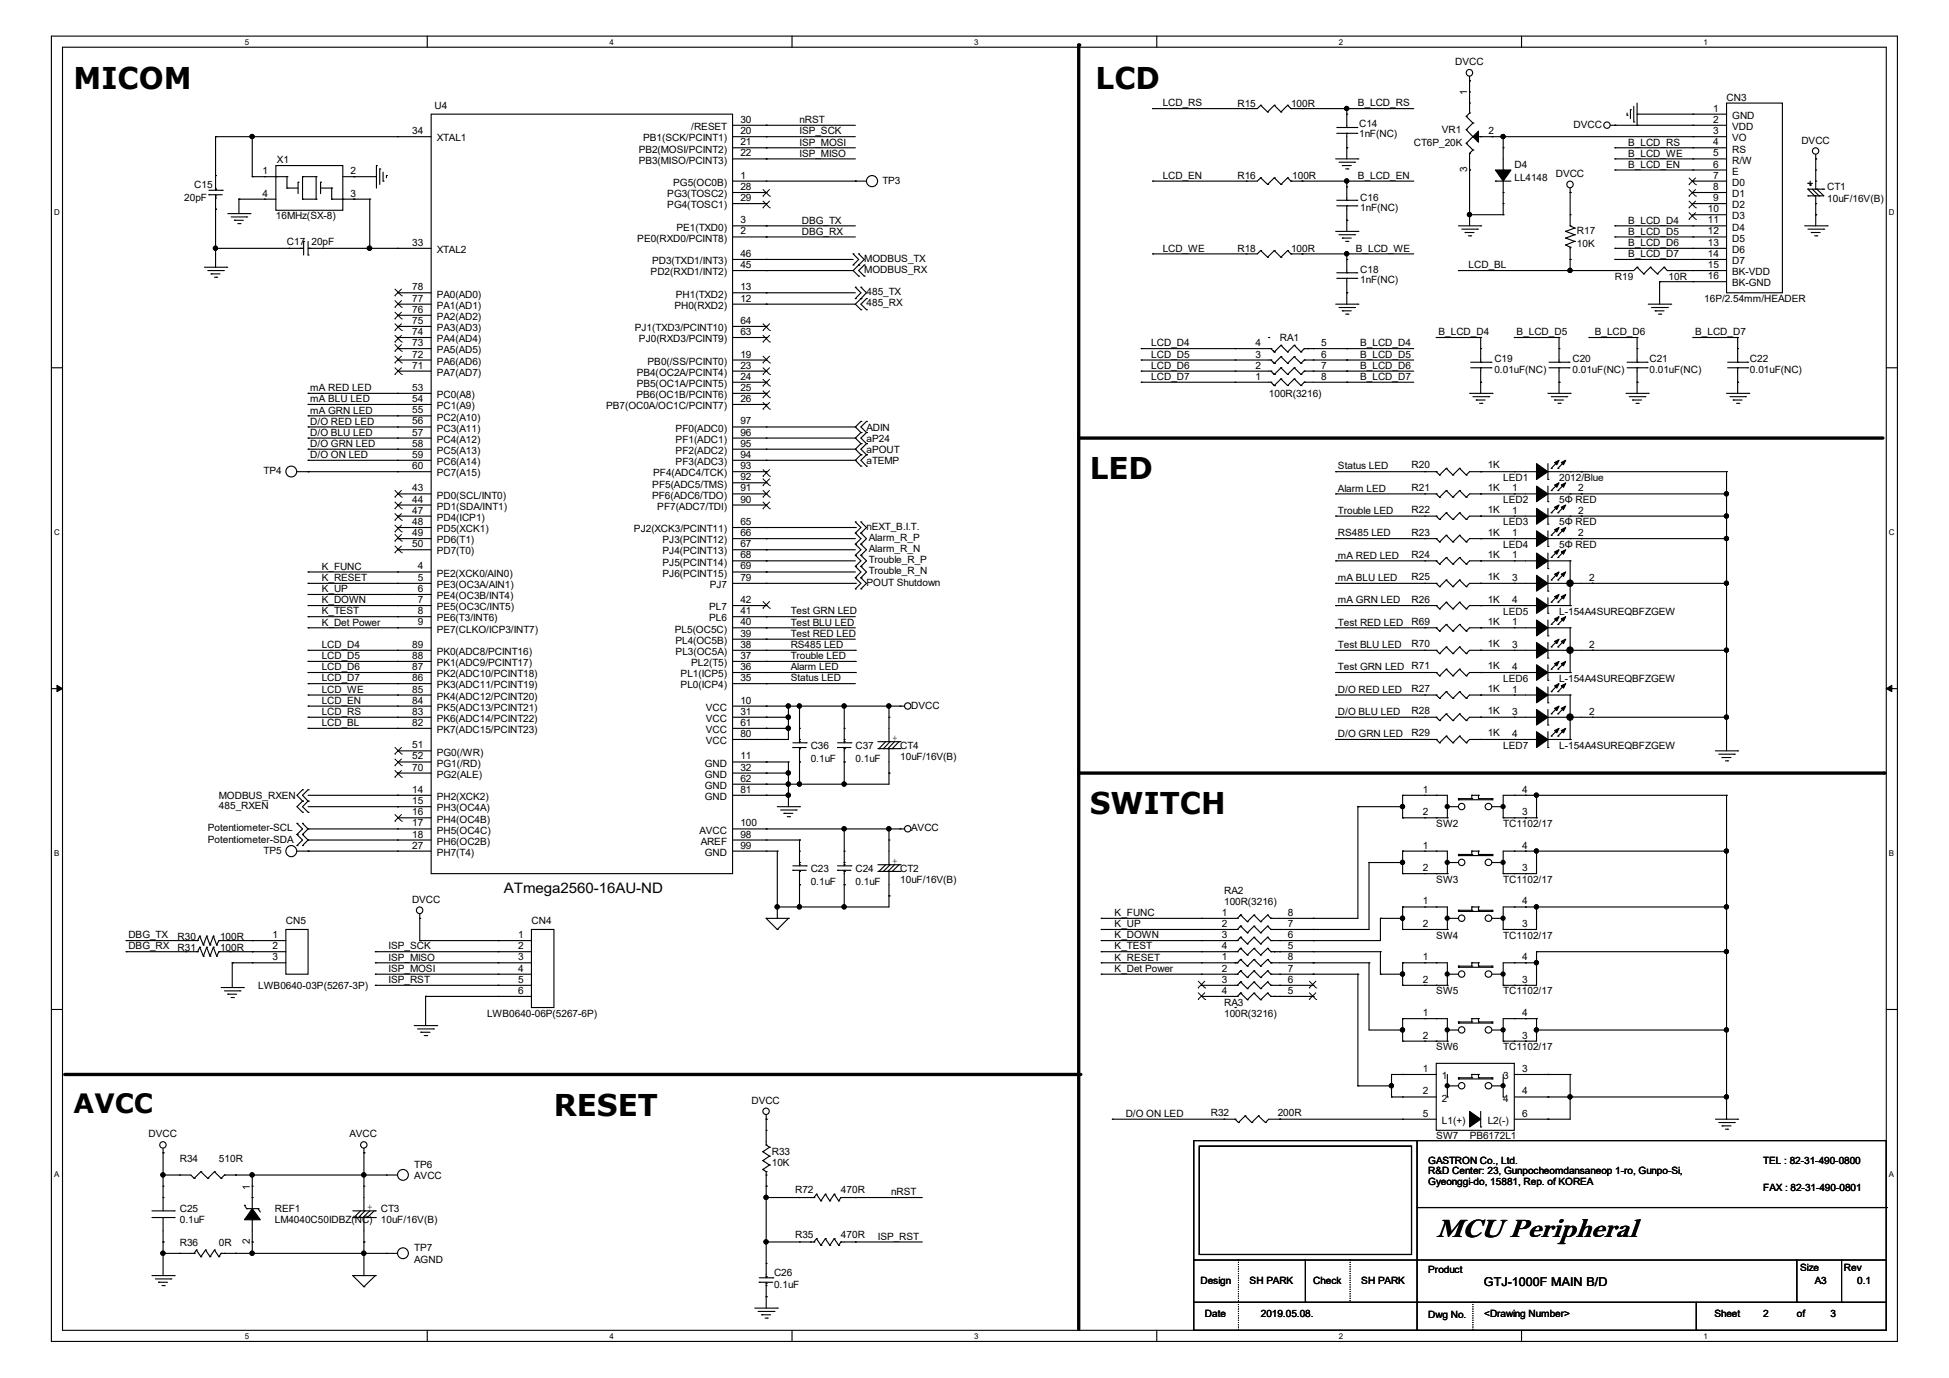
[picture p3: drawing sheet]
<svg xmlns="http://www.w3.org/2000/svg" width="297mm" height="210mm" viewBox="0 0 297 210" stroke-linecap="round" stroke-linejoin="round" font-family="sans-serif">
<defs><g id="words">
<g font-size="4.6">
<text x="11.2" y="13.5">MICOM</text>
<text x="167" y="13.5">LCD</text>
<text x="166.1" y="73.1">LED</text>
<text x="166.1" y="124.1">SWITCH</text>
<text x="84.4" y="170.1">RESET</text>
</g>
<text font-size="4.3" x="218.9" y="188.6">MCU Peripheral</text>
<text font-size="4.1" x="11.2" y="169.5">AVCC</text>
<text font-size="2.2" x="76.8" y="136">ATmega2560-16AU-ND</text>
<text font-size="1.9" x="226.1" y="195.9">GTJ-1000F MAIN B/D</text>
<g font-size="1.5">
<text x="221.8" y="9.9">DVCC</text>
<text x="66.2" y="16.6">U4</text>
<text x="177.2" y="16.2">LCD_RS</text>
<text x="188.6" y="16.3">R15</text>
<text x="196.7" y="16.3">100R</text>
<text x="206.9" y="16.2">B_LCD_RS</text>
<text x="223.6" y="14.5" transform="rotate(-90 223.6 14.5)">1</text>
<text x="261.1" y="17">1</text>
<text x="263.1" y="15.4">CN3</text>
<text x="62.8" y="20.4">34</text>
<text x="66.6" y="21.5">XTAL1</text>
<text x="97.3" y="23.2">PB2(MOSI/PCINT2)</text>
<text x="98" y="21.5">PB1(SCK/PCINT1)</text>
<text x="105.3" y="19.8">/RESET</text>
<text x="112.8" y="20.4">20</text>
<text x="112.8" y="22.1">21</text>
<text x="112.8" y="23.8">22</text>
<text x="112.8" y="18.7">30</text>
<text x="121.8" y="18.8">nRST</text>
<text x="121.8" y="22.2">ISP_MOSI</text>
<text x="121.8" y="20.5">ISP_SCK</text>
<text x="121.8" y="23.9">ISP_MISO</text>
<text x="207.1" y="19.3">C14</text>
<text x="207.1" y="20.8">1nF(NC)</text>
<text x="215.4" y="22.2">CT6P_20K</text>
<text x="219.7" y="20.3">VR1</text>
<text x="226.8" y="20.4">2</text>
<text x="239.8" y="19.5">DVCC</text>
<text x="248.1" y="22.2">B_LCD_RS</text>
<text x="248.1" y="23.9">B_LCD_WE</text>
<text x="261.1" y="18.7">2</text>
<text x="261.1" y="20.4">3</text>
<text x="261.1" y="22.1">4</text>
<text x="261.1" y="23.8">5</text>
<text x="264" y="18.1">GND</text>
<text x="264" y="19.8">VDD</text>
<text x="264" y="21.5">VO</text>
<text x="264" y="23.2">RS</text>
<text x="274.5" y="21.9">DVCC</text>
<text x="29.6" y="28.7">C15</text>
<text x="40" y="26.5">1</text>
<text x="40" y="30">4</text>
<text x="42.2" y="24.8">X1</text>
<text x="53.4" y="30">3</text>
<text x="53.4" y="26.5">2</text>
<text x="97.3" y="24.9">PB3(MISO/PCINT3)</text>
<text x="102.6" y="28.3">PG5(OC0B)</text>
<text x="112.8" y="27.2">1</text>
<text x="112.8" y="29">28</text>
<text x="134.5" y="28">TP3</text>
<text x="177.2" y="27.3">LCD_EN</text>
<text x="188.6" y="27.3">R16</text>
<text x="196.9" y="27.3">100R</text>
<text x="206.9" y="27.3">B_LCD_EN</text>
<text x="223.6" y="26.2" transform="rotate(-90 223.6 26.2)">3</text>
<text x="230.8" y="25.6">D4</text>
<text x="230.8" y="27.6">LL4148</text>
<text x="237.1" y="27">DVCC</text>
<text x="248.1" y="25.6">B_LCD_EN</text>
<text x="261.1" y="25.5">6</text>
<text x="261.1" y="27.2">7</text>
<text x="261.1" y="29">8</text>
<text x="264" y="24.9">R/W</text>
<text x="264" y="26.6">E</text>
<text x="264" y="28.3">D0</text>
<text x="278.4" y="29">CT1</text>
<text x="28.1" y="30.6">20pF</text>
<text x="42" y="33.4">16MHz(SX-8)</text>
<text x="101.7" y="30.1">PG3(TOSC2)</text>
<text x="101.7" y="31.7">PG4(TOSC1)</text>
<text x="103.1" y="35.1">PE1(TXD0)</text>
<text x="112.8" y="35.7">2</text>
<text x="112.8" y="34">3</text>
<text x="112.8" y="30.6">29</text>
<text x="122.2" y="35.8">DBG_RX</text>
<text x="122.2" y="34.1">DBG_TX</text>
<text x="207.3" y="30.6">C16</text>
<text x="207.3" y="32.1">1nF(NC)</text>
<text x="240.3" y="35.6">R17</text>
<text x="248.1" y="35.8">B_LCD_D5</text>
<text x="248.1" y="34.1">B_LCD_D4</text>
<text x="260.2" y="32.3">10</text>
<text x="260.2" y="34">11</text>
<text x="260.2" y="35.7">12</text>
<text x="261.1" y="30.6">9</text>
<text x="264" y="30.1">D1</text>
<text x="264" y="31.7">D2</text>
<text x="264" y="33.4">D3</text>
<text x="264" y="35.1">D4</text>
<text x="278.4" y="30.7">10uF/16V(B)</text>
<text x="43.7" y="37.3">C17</text>
<text x="47.5" y="37.3">20pF</text>
<text x="62.8" y="37.5">33</text>
<text x="66.6" y="38.6">XTAL2</text>
<text x="97.1" y="36.8">PE0(RXD0/PCINT8)</text>
<text x="99.2" y="42">PD2(RXD1/INT2)</text>
<text x="99.4" y="40.3">PD3(TXD1/INT3)</text>
<text x="112.8" y="40.9">45</text>
<text x="112.8" y="39.2">46</text>
<text x="131.7" y="41.6">MODBUS_RX</text>
<text x="131.7" y="39.9">MODBUS_TX</text>
<text x="177.2" y="38.4">LCD_WE</text>
<text x="188.6" y="38.4">R18</text>
<text x="196.7" y="38.4">100R</text>
<text x="206.6" y="38.4">B_LCD_WE</text>
<text x="207.3" y="41.6">C18</text>
<text x="223.8" y="40.9">LCD_BL</text>
<text x="240.3" y="37.7">10K</text>
<text x="248.1" y="39.2">B_LCD_D7</text>
<text x="248.1" y="37.5">B_LCD_D6</text>
<text x="260.2" y="37.5">13</text>
<text x="260.2" y="39.2">14</text>
<text x="260.2" y="40.9">15</text>
<text x="264" y="36.8">D5</text>
<text x="264" y="38.6">D6</text>
<text x="264" y="40.3">D7</text>
<text x="264" y="42">BK-VDD</text>
<text x="62.8" y="47.7">76</text>
<text x="62.8" y="46">77</text>
<text x="62.8" y="44.2">78</text>
<text x="66.6" y="47.1">PA1(AD1)</text>
<text x="66.6" y="45.3">PA0(AD0)</text>
<text x="102.8" y="47.1">PH0(RXD2)</text>
<text x="103" y="45.3">PH1(TXD2)</text>
<text x="112.8" y="46">12</text>
<text x="112.8" y="44.2">13</text>
<text x="132" y="46.7">485_RX</text>
<text x="132" y="45">485_TX</text>
<text x="207.3" y="43.1">1nF(NC)</text>
<text x="246.1" y="42.6">R19</text>
<text x="254.3" y="42.6">10R</text>
<text x="259.7" y="46">16P/2.54mm/HEADER</text>
<text x="260.2" y="42.5">16</text>
<text x="264" y="43.6">BK-GND</text>
<text x="62.8" y="52.7">73</text>
<text x="62.8" y="51.1">74</text>
<text x="62.8" y="49.4">75</text>
<text x="66.6" y="53.8">PA5(AD5)</text>
<text x="66.6" y="52.2">PA4(AD4)</text>
<text x="66.6" y="50.5">PA3(AD3)</text>
<text x="66.6" y="48.8">PA2(AD2)</text>
<text x="96.7" y="50.5">PJ1(TXD3/PCINT10)</text>
<text x="97.4" y="52.2">PJ0(RXD3/PCINT9)</text>
<text x="112.8" y="51.1">63</text>
<text x="112.8" y="49.4">64</text>
<text x="175.4" y="52.8">LCD_D4</text>
<text x="191.3" y="52.7">4</text>
<text x="195" y="52">RA1</text>
<text x="201.3" y="52.7">5</text>
<text x="207.3" y="52.8">B_LCD_D4</text>
<text x="219.2" y="51.1">B_LCD_D4</text>
<text x="231.1" y="51.1">B_LCD_D5</text>
<text x="243" y="51.1">B_LCD_D6</text>
<text x="258.3" y="51.1">B_LCD_D7</text>
<text x="47.3" y="59.6">mA RED LED</text>
<text x="62.8" y="59.6">53</text>
<text x="62.8" y="56.2">71</text>
<text x="62.8" y="54.5">72</text>
<text x="66.6" y="57.3">PA7(AD7)</text>
<text x="66.6" y="55.6">PA6(AD6)</text>
<text x="97" y="57.3">PB4(OC2A/PCINT4)</text>
<text x="97" y="59">PB5(OC1A/PCINT5)</text>
<text x="98.7" y="55.6">PB0(/SS/PCINT0)</text>
<text x="112.8" y="54.5">19</text>
<text x="112.8" y="56.2">23</text>
<text x="112.8" y="57.9">24</text>
<text x="112.8" y="59.6">25</text>
<text x="175.4" y="56.2">LCD_D6</text>
<text x="175.4" y="57.9">LCD_D7</text>
<text x="175.4" y="54.5">LCD_D5</text>
<text x="191.3" y="57.9">1</text>
<text x="191.3" y="54.5">3</text>
<text x="191.3" y="56.2">2</text>
<text x="201.3" y="56.2">7</text>
<text x="201.3" y="57.9">8</text>
<text x="201.3" y="54.5">6</text>
<text x="207.3" y="54.5">B_LCD_D5</text>
<text x="207.3" y="57.9">B_LCD_D7</text>
<text x="207.3" y="56.2">B_LCD_D6</text>
<text x="227.7" y="55.2">C19</text>
<text x="227.7" y="56.8">0.01uF(NC)</text>
<text x="239.6" y="55.2">C20</text>
<text x="239.6" y="56.8">0.01uF(NC)</text>
<text x="251.3" y="55.2">C21</text>
<text x="251.3" y="56.8">0.01uF(NC)</text>
<text x="266.7" y="55.2">C22</text>
<text x="266.7" y="56.8">0.01uF(NC)</text>
<text x="47.3" y="61.3">mA BLU LED</text>
<text x="47.3" y="63">mA GRN LED</text>
<text x="47.3" y="64.7">D/O RED LED</text>
<text x="62.8" y="61.3">54</text>
<text x="62.8" y="63">55</text>
<text x="62.8" y="64.7">56</text>
<text x="66.6" y="60.7">PC0(A8)</text>
<text x="66.6" y="62.4">PC1(A9)</text>
<text x="66.6" y="64.1">PC2(A10)</text>
<text x="66.6" y="65.8">PC3(A11)</text>
<text x="92.4" y="62.4">PB7(OC0A/OC1C/PCINT7)</text>
<text x="97" y="60.7">PB6(OC1B/PCINT6)</text>
<text x="103" y="65.8">PF0(ADC0)</text>
<text x="112.8" y="61.3">26</text>
<text x="112.8" y="64.7">97</text>
<text x="132" y="65.6">ADIN</text>
<text x="193.3" y="60.5">100R(3216)</text>
<text x="47.3" y="68.1">D/O GRN LED</text>
<text x="47.3" y="66.4">D/O BLU LED</text>
<text x="47.3" y="69.8">D/O ON LED</text>
<text x="62.8" y="66.4">57</text>
<text x="62.8" y="68.1">58</text>
<text x="62.8" y="69.8">59</text>
<text x="62.8" y="71.5">60</text>
<text x="66.6" y="67.5">PC4(A12)</text>
<text x="66.6" y="69.2">PC5(A13)</text>
<text x="66.6" y="70.9">PC6(A14)</text>
<text x="103" y="70.9">PF3(ADC3)</text>
<text x="103" y="69.2">PF2(ADC2)</text>
<text x="103" y="67.5">PF1(ADC1)</text>
<text x="112.8" y="71.5">93</text>
<text x="112.8" y="69.8">94</text>
<text x="112.8" y="68.1">95</text>
<text x="112.8" y="66.4">96</text>
<text x="132" y="67.3">aP24</text>
<text x="132" y="69">aPOUT</text>
<text x="132" y="70.7">aTEMP</text>
<text x="203.9" y="71.5">Status LED</text>
<text x="215.1" y="71.4">R20</text>
<text x="226.7" y="71.4">1K</text>
<text x="40.2" y="72.2">TP4</text>
<text x="62.8" y="74.9">43</text>
<text x="62.8" y="76.6">44</text>
<text x="66.6" y="76">PD0(SCL/INT0)</text>
<text x="66.6" y="77.7">PD1(SDA/INT1)</text>
<text x="66.6" y="72.6">PC7(A15)</text>
<text x="99.4" y="76">PF6(ADC6/TDO)</text>
<text x="99.4" y="74.3">PF5(ADC5/TMS)</text>
<text x="99.5" y="72.6">PF4(ADC4/TCK)</text>
<text x="100.2" y="77.7">PF7(ADC7/TDI)</text>
<text x="112.8" y="76.6">90</text>
<text x="112.8" y="74.9">91</text>
<text x="112.8" y="73.2">92</text>
<text x="203.9" y="74.9">Alarm LED</text>
<text x="215.1" y="74.8">R21</text>
<text x="226.7" y="74.8">1K</text>
<text x="229.1" y="76.7">LED2</text>
<text x="229.1" y="73.3">LED1</text>
<text x="230.4" y="74.9">1</text>
<text x="237.6" y="76.7">5Φ RED</text>
<text x="237.6" y="73.3">2012/Blue</text>
<text x="240.5" y="74.9">2</text>
<text x="62.8" y="78.3">47</text>
<text x="62.8" y="80">48</text>
<text x="62.8" y="81.7">49</text>
<text x="62.8" y="83.4">50</text>
<text x="66.6" y="79.4">PD4(ICP1)</text>
<text x="66.6" y="81.1">PD5(XCK1)</text>
<text x="66.6" y="82.8">PD6(T1)</text>
<text x="96.6" y="81.1">PJ2(XCK3/PCINT11)</text>
<text x="101" y="82.8">PJ3(PCINT12)</text>
<text x="112.8" y="80">65</text>
<text x="112.8" y="81.7">66</text>
<text x="112.8" y="83.4">67</text>
<text x="132" y="80.7">nEXT_B.I.T.</text>
<text x="132.4" y="82.5">Alarm_R_P</text>
<text x="203.9" y="78.3">Trouble LED</text>
<text x="203.9" y="81.7">RS485 LED</text>
<text x="215.1" y="78.2">R22</text>
<text x="215.1" y="81.6">R23</text>
<text x="226.7" y="78.2">1K</text>
<text x="226.7" y="81.6">1K</text>
<text x="229.1" y="80.1">LED3</text>
<text x="229.1" y="83.5">LED4</text>
<text x="230.4" y="78.3">1</text>
<text x="230.4" y="81.7">1</text>
<text x="237.6" y="80.1">5Φ RED</text>
<text x="237.6" y="83.5">5Φ RED</text>
<text x="240.5" y="78.3">2</text>
<text x="240.5" y="81.7">2</text>
<text x="49" y="86.8">K_FUNC</text>
<text x="49" y="88.6">K_RESET</text>
<text x="63.7" y="86.8">4</text>
<text x="63.7" y="88.5">5</text>
<text x="66.6" y="87.9">PE2(XCK0/AIN0)</text>
<text x="66.6" y="89.6">PE3(OC3A/AIN1)</text>
<text x="66.6" y="84.5">PD7(T0)</text>
<text x="101" y="84.5">PJ4(PCINT13)</text>
<text x="101" y="86.2">PJ5(PCINT14)</text>
<text x="101" y="87.9">PJ6(PCINT15)</text>
<text x="108.2" y="89.6">PJ7</text>
<text x="112.8" y="85.1">68</text>
<text x="112.8" y="86.8">69</text>
<text x="112.8" y="88.5">79</text>
<text x="132" y="89.2">POUT Shutdown</text>
<text x="132.4" y="84.2">Alarm_R_N</text>
<text x="132.4" y="85.9">Trouble_R_P</text>
<text x="132.4" y="87.5">Trouble_R_N</text>
<text x="203.9" y="85.1">mA RED LED</text>
<text x="203.9" y="88.6">mA BLU LED</text>
<text x="215.1" y="85">R24</text>
<text x="215.1" y="88.4">R25</text>
<text x="226.7" y="85">1K</text>
<text x="226.7" y="88.4">1K</text>
<text x="230.4" y="85.1">1</text>
<text x="230.4" y="88.5">3</text>
<text x="242.2" y="88.5">2</text>
<text x="49" y="95.3">K_Det Power</text>
<text x="49" y="90.3">K_UP</text>
<text x="49" y="93.6">K_TEST</text>
<text x="49" y="91.9">K_DOWN</text>
<text x="63.7" y="90.2">6</text>
<text x="63.7" y="91.9">7</text>
<text x="63.7" y="93.6">8</text>
<text x="63.7" y="95.3">9</text>
<text x="66.6" y="91.3">PE4(OC3B/INT4)</text>
<text x="66.6" y="93">PE5(OC3C/INT5)</text>
<text x="66.6" y="94.7">PE6(T3/INT6)</text>
<text x="108.1" y="94.7">PL6</text>
<text x="108.1" y="93">PL7</text>
<text x="112.8" y="95.3">40</text>
<text x="112.8" y="93.6">41</text>
<text x="112.8" y="91.9">42</text>
<text x="120.5" y="95.3">Test BLU LED</text>
<text x="120.5" y="93.6">Test GRN LED</text>
<text x="203.9" y="91.9">mA GRN LED</text>
<text x="203.9" y="95.3">Test RED LED</text>
<text x="215.1" y="91.8">R26</text>
<text x="215.1" y="95.2">R69</text>
<text x="226.7" y="91.8">1K</text>
<text x="226.7" y="95.2">1K</text>
<text x="229.1" y="93.7">LED5</text>
<text x="230.4" y="91.9">4</text>
<text x="230.4" y="95.3">1</text>
<text x="237.6" y="93.7">L-154A4SUREQBFZGEW</text>
<text x="49" y="100.5">LCD_D5</text>
<text x="49" y="98.8">LCD_D4</text>
<text x="62.8" y="100.4">88</text>
<text x="62.8" y="98.7">89</text>
<text x="66.6" y="96.4">PE7(CLKO/ICP3/INT7)</text>
<text x="66.6" y="101.5">PK1(ADC9/PCINT17)</text>
<text x="66.6" y="99.8">PK0(ADC8/PCINT16)</text>
<text x="102.8" y="96.4">PL5(OC5C)</text>
<text x="102.9" y="98.1">PL4(OC5B)</text>
<text x="103" y="99.8">PL3(OC5A)</text>
<text x="105.3" y="101.5">PL2(T5)</text>
<text x="112.8" y="100.4">37</text>
<text x="112.8" y="98.7">38</text>
<text x="112.8" y="97">39</text>
<text x="120.5" y="100.5">Trouble LED</text>
<text x="120.5" y="98.8">RS485 LED</text>
<text x="120.5" y="97.1">Test RED LED</text>
<text x="203.9" y="98.8">Test BLU LED</text>
<text x="215.1" y="98.6">R70</text>
<text x="226.7" y="98.6">1K</text>
<text x="230.4" y="98.7">3</text>
<text x="242.2" y="98.7">2</text>
<text x="49" y="103.8">LCD_D7</text>
<text x="49" y="102.2">LCD_D6</text>
<text x="49" y="105.6">LCD_WE</text>
<text x="49" y="107.3">LCD_EN</text>
<text x="62.8" y="107.2">84</text>
<text x="62.8" y="105.5">85</text>
<text x="62.8" y="103.8">86</text>
<text x="62.8" y="102.1">87</text>
<text x="66.6" y="106.6">PK4(ADC12/PCINT20)</text>
<text x="66.6" y="104.9">PK3(ADC11/PCINT19)</text>
<text x="66.6" y="103.2">PK2(ADC10/PCINT18)</text>
<text x="103.7" y="104.9">PL0(ICP4)</text>
<text x="103.7" y="103.2">PL1(ICP5)</text>
<text x="112.8" y="107.2">10</text>
<text x="112.8" y="103.8">35</text>
<text x="112.8" y="102.1">36</text>
<text x="120.5" y="103.8">Status LED</text>
<text x="120.5" y="102.2">Alarm LED</text>
<text x="138.9" y="108">DVCC</text>
<text x="203.9" y="105.6">D/O RED LED</text>
<text x="203.9" y="102.2">Test GRN LED</text>
<text x="215.1" y="105.4">R27</text>
<text x="215.1" y="102">R71</text>
<text x="226.7" y="105.4">1K</text>
<text x="226.7" y="102">1K</text>
<text x="229.1" y="103.9">LED6</text>
<text x="230.4" y="105.5">1</text>
<text x="230.4" y="102.1">4</text>
<text x="237.6" y="103.9">L-154A4SUREQBFZGEW</text>
<text x="49" y="109">LCD_RS</text>
<text x="49" y="110.7">LCD_BL</text>
<text x="62.8" y="110.6">82</text>
<text x="62.8" y="108.9">83</text>
<text x="66.6" y="111.7">PK7(ADC15/PCINT23)</text>
<text x="66.6" y="110">PK6(ADC14/PCINT22)</text>
<text x="66.6" y="108.3">PK5(ADC13/PCINT21)</text>
<text x="107.6" y="108.3">VCC</text>
<text x="107.6" y="110">VCC</text>
<text x="107.6" y="111.7">VCC</text>
<text x="107.6" y="113.4">VCC</text>
<text x="112.8" y="108.9">31</text>
<text x="112.8" y="110.6">61</text>
<text x="112.8" y="112.3">80</text>
<text x="136" y="112.9">+</text>
<text x="203.9" y="112.4">D/O GRN LED</text>
<text x="203.9" y="109">D/O BLU LED</text>
<text x="215.1" y="108.8">R28</text>
<text x="215.1" y="112.2">R29</text>
<text x="226.7" y="108.8">1K</text>
<text x="226.7" y="112.2">1K</text>
<text x="230.4" y="108.9">3</text>
<text x="230.4" y="112.3">4</text>
<text x="242.2" y="108.9">2</text>
<text x="62.8" y="114">51</text>
<text x="62.8" y="115.7">52</text>
<text x="62.8" y="117.4">70</text>
<text x="66.6" y="115.1">PG0(/WR)</text>
<text x="66.6" y="116.8">PG1(/RD)</text>
<text x="66.6" y="118.5">PG2(ALE)</text>
<text x="107.4" y="116.8">GND</text>
<text x="107.4" y="118.5">GND</text>
<text x="112.8" y="115.7">11</text>
<text x="112.8" y="117.4">32</text>
<text x="112.8" y="119.1">62</text>
<text x="123.5" y="114.1">C36</text>
<text x="123.5" y="116.2">0.1uF</text>
<text x="130.4" y="114.1">C37</text>
<text x="130.4" y="116.2">0.1uF</text>
<text x="137.2" y="114.1">CT4</text>
<text x="137.2" y="115.8">10uF/16V(B)</text>
<text x="229.1" y="114.1">LED7</text>
<text x="237.6" y="114.1">L-154A4SUREQBFZGEW</text>
<text x="33.4" y="123.3">485_RXEN</text>
<text x="33.4" y="121.8">MODBUS_RXEN</text>
<text x="62.8" y="120.8">14</text>
<text x="62.8" y="122.6">15</text>
<text x="62.8" y="124.2">16</text>
<text x="62.8" y="125.9">17</text>
<text x="66.6" y="121.9">PH2(XCK2)</text>
<text x="66.6" y="123.7">PH3(OC4A)</text>
<text x="66.6" y="125.3">PH4(OC4B)</text>
<text x="107.4" y="120.2">GND</text>
<text x="107.4" y="121.9">GND</text>
<text x="112.8" y="120.8">81</text>
<text x="112.8" y="125.9">100</text>
<text x="216.8" y="120.8">1</text>
<text x="216.8" y="124.2">2</text>
<text x="232" y="120.8">4</text>
<text x="232" y="124.2">3</text>
<text x="31.7" y="126.7">Potentiometer-SCL</text>
<text x="31.7" y="128.4">Potentiometer-SDA</text>
<text x="40.2" y="130.1">TP5</text>
<text x="62.8" y="127.6">18</text>
<text x="62.8" y="129.3">27</text>
<text x="66.6" y="127">PH5(OC4C)</text>
<text x="66.6" y="128.7">PH6(OC2B)</text>
<text x="66.6" y="130.4">PH7(T4)</text>
<text x="106.6" y="127">AVCC</text>
<text x="106.8" y="128.7">AREF</text>
<text x="107.4" y="130.4">GND</text>
<text x="112.8" y="127.6">98</text>
<text x="112.8" y="129.3">99</text>
<text x="136" y="131.6">+</text>
<text x="138.9" y="126.7">AVCC</text>
<text x="216.8" y="129.3">1</text>
<text x="218.9" y="126">SW2</text>
<text x="229.1" y="126">TC1102/17</text>
<text x="232" y="129.3">4</text>
<text x="62.8" y="137.6">DVCC</text>
<text x="123.5" y="132.8">C23</text>
<text x="123.5" y="134.9">0.1uF</text>
<text x="130.4" y="132.8">C24</text>
<text x="130.4" y="134.9">0.1uF</text>
<text x="137.2" y="132.8">CT2</text>
<text x="137.2" y="134.5">10uF/16V(B)</text>
<text x="186.5" y="136.2">RA2</text>
<text x="186.5" y="137.9">100R(3216)</text>
<text x="216.8" y="137.8">1</text>
<text x="216.8" y="132.8">2</text>
<text x="218.9" y="134.5">SW3</text>
<text x="229.1" y="134.5">TC1102/17</text>
<text x="232" y="137.8">4</text>
<text x="232" y="132.8">3</text>
<text x="19.6" y="143">DBG_TX</text>
<text x="27.1" y="143.2">R30</text>
<text x="33.5" y="143.2">100R</text>
<text x="41.5" y="143">1</text>
<text x="43.6" y="140.8">CN5</text>
<text x="79" y="143">1</text>
<text x="81" y="140.8">CN4</text>
<text x="169.9" y="139.6">K_FUNC</text>
<text x="169.9" y="141.3">K_UP</text>
<text x="169.9" y="143">K_DOWN</text>
<text x="186.2" y="139.6">1</text>
<text x="186.2" y="143">3</text>
<text x="186.2" y="141.3">2</text>
<text x="196.2" y="141.3">7</text>
<text x="196.2" y="139.6">8</text>
<text x="196.2" y="143">6</text>
<text x="216.8" y="141.3">2</text>
<text x="218.9" y="143">SW4</text>
<text x="229.1" y="143">TC1102/17</text>
<text x="232" y="141.3">3</text>
<text x="19.6" y="144.7">DBG_RX</text>
<text x="27.1" y="144.9">R31</text>
<text x="33.5" y="144.9">100R</text>
<text x="41.5" y="144.7">2</text>
<text x="41.5" y="146.3">3</text>
<text x="59.2" y="146.4">ISP_MISO</text>
<text x="59.2" y="148.1">ISP_MOSI</text>
<text x="59.2" y="144.7">ISP_SCK</text>
<text x="59.2" y="149.8">ISP_RST</text>
<text x="79" y="144.7">2</text>
<text x="79" y="146.3">3</text>
<text x="79" y="148.1">4</text>
<text x="79" y="149.8">5</text>
<text x="169.9" y="146.4">K_RESET</text>
<text x="169.9" y="144.7">K_TEST</text>
<text x="169.9" y="148.1">K_Det Power</text>
<text x="186.2" y="146.3">1</text>
<text x="186.2" y="149.8">3</text>
<text x="186.2" y="148.1">2</text>
<text x="186.2" y="144.7">4</text>
<text x="196.2" y="148.1">7</text>
<text x="196.2" y="146.3">8</text>
<text x="196.2" y="149.8">6</text>
<text x="196.2" y="144.7">5</text>
<text x="216.8" y="146.3">1</text>
<text x="216.8" y="149.8">2</text>
<text x="232" y="146.3">4</text>
<text x="232" y="149.8">3</text>
<text x="39.3" y="150.7">LWB0640-03P(5267-3P)</text>
<text x="74.2" y="154.9">LWB0640-06P(5267-6P)</text>
<text x="79" y="151.5">6</text>
<text x="186.2" y="151.5">4</text>
<text x="186.5" y="153.2">RA3</text>
<text x="186.5" y="154.9">100R(3216)</text>
<text x="196.2" y="151.5">5</text>
<text x="216.8" y="154.9">1</text>
<text x="218.9" y="151.6">SW5</text>
<text x="229.1" y="151.6">TC1102/17</text>
<text x="232" y="154.9">4</text>
<text x="216.8" y="158.3">2</text>
<text x="218.9" y="160.1">SW6</text>
<text x="229.1" y="160.1">TC1102/17</text>
<text x="232" y="158.3">3</text>
<text x="216.8" y="163.4">1</text>
<text x="216.8" y="166.8">2</text>
<text x="219.7" y="164.5">1</text>
<text x="219.7" y="167.9">2</text>
<text x="229.1" y="167.9">4</text>
<text x="229.1" y="164.5">3</text>
<text x="232" y="166.8">4</text>
<text x="232" y="163.4">3</text>
<text x="22.7" y="173.3">DVCC</text>
<text x="53.3" y="173.3">AVCC</text>
<text x="114.5" y="168.2">DVCC</text>
<text x="171.5" y="170.2">D/O ON LED</text>
<text x="184.5" y="170.1">R32</text>
<text x="194.7" y="170.1">200R</text>
<text x="216.8" y="170.2">5</text>
<text x="218.9" y="173.7">SW7</text>
<text x="219.7" y="171.3">L1(+)</text>
<text x="224" y="173.7">PB6172L1</text>
<text x="226.7" y="171.3">L2(-)</text>
<text x="232" y="170.2">6</text>
<text x="27.4" y="177.1">R34</text>
<text x="33.4" y="177.1">510R</text>
<text x="63.1" y="177.9">TP6</text>
<text x="63.1" y="179.6">AVCC</text>
<text x="117.6" y="176.1">R33</text>
<text x="117.6" y="177.8">10K</text>
<text x="217.6" y="177.4">GASTRON Co., Ltd.</text>
<text x="217.6" y="179">R&amp;D Center: 23, Gunpocheomdansaneop 1-ro, Gunpo-Si,</text>
<text x="268.7" y="177.4">TEL : 82-31-490-0800</text>
<text x="27.4" y="184.7">C25</text>
<text x="38.1" y="181.3" transform="rotate(-90 38.1 181.3)">1</text>
<text x="41.9" y="184.7">REF1</text>
<text x="56" y="184.4">+</text>
<text x="58" y="184.7">CT3</text>
<text x="121.2" y="181.8">R72</text>
<text x="128.2" y="181.8">470R</text>
<text x="135.8" y="182.2">nRST</text>
<text x="217.6" y="180.6">Gyeonggi-do, 15881, Rep. of KOREA</text>
<text x="268.7" y="181.5">FAX : 82-31-490-0801</text>
<text x="27.4" y="186.4">0.1uF</text>
<text x="27.4" y="189.8">R36</text>
<text x="33.4" y="189.8">0R</text>
<text x="38.1" y="189.6" transform="rotate(-90 38.1 189.6)">2</text>
<text x="41.9" y="186.4">LM4040C50IDBZ(NC)</text>
<text x="58" y="186.4">10uF/16V(B)</text>
<text x="63.1" y="190.7">TP7</text>
<text x="121.2" y="188.6">R35</text>
<text x="128.2" y="188.6">470R</text>
<text x="133.8" y="188.9">ISP_RST</text>
<text x="63.1" y="192.4">AGND</text>
<text x="117.9" y="194.4">C26</text>
<text x="117.9" y="196.3">0.1uF</text>
<text x="182.9" y="195.6">Design</text>
<text x="190.4" y="195.6">SH PARK</text>
<text x="200.1" y="195.6">Check</text>
<text x="207.4" y="195.6">SH PARK</text>
<text x="217.6" y="193.9">Product</text>
<text x="274.3" y="193.8">Size</text>
<text x="276.5" y="195.6">A3</text>
<text x="281" y="193.8">Rev</text>
<text x="283" y="195.6">0.1</text>
<text x="183.6" y="200.7">Date</text>
<text x="192.1" y="200.7">2019.05.08.</text>
<text x="217.6" y="200.9">Dwg No.</text>
<text x="226.2" y="200.7">&lt;Drawing Number&gt;</text>
<text x="261.3" y="200.7">Sheet</text>
<text x="268.7" y="200.7">2</text>
<text x="273.8" y="200.7">of</text>
<text x="279" y="200.7">3</text>
</g>
<g font-size="1.2">
<text x="37.3" y="6.8">5</text>
<text x="92.9" y="6.8">4</text>
<text x="148.5" y="6.8">3</text>
<text x="204" y="6.8">2</text>
<text x="259.6" y="6.8">1</text>
<text x="8.3" y="32.7">D</text>
<text x="287.8" y="32.7">D</text>
<text x="8.3" y="81.6">C</text>
<text x="287.8" y="81.6">C</text>
<text x="8.3" y="130.5">B</text>
<text x="287.8" y="130.5">B</text>
<text x="8.3" y="179.4">A</text>
<text x="287.8" y="179.4">A</text>
<text x="37.3" y="204">5</text>
<text x="92.9" y="204">4</text>
<text x="148.5" y="204">3</text>
<text x="204" y="204">2</text>
<text x="259.6" y="204">1</text>
</g>
</g></defs>
<path d="M7.8 5.5h281.3v198.9h-281.3zM9.5 7.2h277.9v195.5h-277.9z" fill="none" stroke="#000" stroke-width=".17"/>
<g fill="#fff">
<path d="M37.3 5.7h.6v1.3h-.6z"/>
<path d="M37.3 202.9h.6v1.4h-.6z"/>
</g>
<path d="M65.1 5.5v1.7M65.1 202.7v1.7" fill="none" stroke="#000" stroke-width=".17"/>
<g fill="#fff">
<path d="M92.9 5.7h.6v1.3h-.6z"/>
<path d="M92.9 202.9h.6v1.4h-.6z"/>
</g>
<path d="M120.7 5.5v1.7M120.7 202.7v1.7" fill="none" stroke="#000" stroke-width=".17"/>
<g fill="#fff">
<path d="M148.5 5.7h.6v1.3h-.6z"/>
<path d="M148.5 202.9h.6v1.4h-.6z"/>
</g>
<path d="M176.3 5.5v1.7M176.3 202.7v1.7" fill="none" stroke="#000" stroke-width=".17"/>
<g fill="#fff">
<path d="M204 5.7h.7v1.3h-.7z"/>
<path d="M204 202.9h.7v1.4h-.7z"/>
</g>
<path d="M231.9 5.5v1.7M231.9 202.7v1.7" fill="none" stroke="#000" stroke-width=".17"/>
<g fill="#fff">
<path d="M259.6 5.7h.7v1.3h-.7z"/>
<path d="M259.6 202.9h.7v1.4h-.7z"/>
<path d="M8.3 31.6h.8v1.4h-.8z"/>
<path d="M287.9 31.6h.8v1.4h-.8z"/>
<path d="M8.3 80.5h.8v1.3h-.8z"/>
<path d="M287.9 80.5h.8v1.3h-.8z"/>
</g>
<path d="M7.8 56h1.7M287.4 56h1.7" fill="none" stroke="#000" stroke-width=".17"/>
<g fill="#fff">
<path d="M8.3 129.4h.7v1.3h-.7z"/>
<path d="M287.9 129.4h.7v1.3h-.7z"/>
</g>
<path d="M7.8 104.9h1.7M287.4 104.9h1.7" fill="none" stroke="#000" stroke-width=".17"/>
<path d="M8.7 104.4l.8 .5-.8 .5zM287.4 104.9l.9-.5v1z" fill="#000" stroke="#000" stroke-width=".15"/>
<g fill="#fff">
<path d="M8.3 178.3h.7v1.3h-.7z"/>
<path d="M287.9 178.3h.7v1.3h-.7z"/>
</g>
<g fill="none" stroke="#000" stroke-width=".17">
<path d="M65.7 17.4h45.9v115.7h-45.9zM111.6 19.1h18.7M116.8 19.1h.1M175.6 16.6h.1M189.9 16.6h.1M192.1 16h.1M192.1 16l-.5 .6h-16M192.1 16l1.1 1.1M193.2 17.1h.1M194.2 16h.1M194.2 16l-1 1.1M194.2 16l1 1.1"/>
<path d="M195.2 17.1h.1M196.2 16h.1M196.2 16l-1 1.1M196.2 16l.5 .6M196.7 16.6h.1M196.7 16.6h18.7M198.4 16.6h.1M203.7 19.4h3.1M205.2 16.6h.1M205.2 19.4h.1M205.2 17.4h.1M205.2 16.6v2.8"/>
<path d="M206.8 19.4h.1M223.4 19.8h.1M223.4 17.7h.1M223.4 19.8l1.1 1M223.4 17.7l1.1 1.1M223.9 12.3h.1M223.9 17.2h.1M223.9 15.7h.1M223.9 14h.1M223.9 11.6v5.6M223.9 17.2l-.5 .5M224.5 18.8h.1"/>
<path d="M224.5 18.8l-1.1 1M245.4 19.1h17.7M246.1 19.1h.1M247.9 17.6h.1M247.9 17.2v.4M248.5 16.7h.1M248.5 16.7v1.4M249 18.6h.1M249 16.2v2.4M249.5 17.4h.1M249.5 19.1h.1M249.5 17.4h13.6"/>
<path d="M249.5 15.7v3.4M258 17.4h.1M258 19.1h.1M263.1 15.7h8.5v28.9h-8.5zM31.8 29.7h.1M31.8 29h2.1M31.8 29.7h2.1M32.9 20.8h.1M32.9 37.8h.1M32.9 31.9h.1M32.9 28.8h.1M32.9 30.2h.1"/>
<path d="M32.9 29.8h.1M32.9 26.8h.1M32.9 20.8h32.8M32.9 20.8v8.2M32.9 29.7v11M32.9 37.8h13.4M33.9 29h.1M34.7 32.6h3.4M35.2 33.1h2.4M35.7 33.6h.1M35.7 33.6h1.4M36.2 34.1h.4"/>
<path d="M36.4 30.4h.1M36.4 30.4v2.2M36.4 30.4h5.6M36.6 34.1h.1M37.6 33.1h.1M38.1 32.6h.1M38.4 20.8h.1M38.4 26.9h.1M38.4 26.9h5.3M38.4 20.8v6.1M40.3 26.9h.1M40.3 30.4h.1"/>
<path d="M42 25.2h10.2v6.8h-10.2zM42 26.9h.1M43.7 28.7h.1M43.7 26.9h.1M43.7 28.7h1.7M43.7 26.9v1.8M44.1 37.8h.1M45.4 27.8h.1M45.4 27.8v1.7M45.8 37.8h.1M46.1 37.8h.1M46.1 26.9h.1"/>
<path d="M46.1 30.4h.1M46.1 26.9h2.1M46.1 30.4h2.1M46.1 26.9v3.5M46.3 36.8h.1M46.3 36.8v2.1M46.9 38.9h.1M46.9 37.8h18.8M46.9 36.8v2.1M47.1 37.8h.1M48.2 26.9h.1M48.2 30.4h.1"/>
<path d="M48.2 26.9v3.5M48.9 27.8h.1M48.9 27.8v1.7M48.9 28.7h1.6M49.2 37.8h.1M50.5 28.7h.1M50.5 30.4h.1M50.5 30.4h5.8M50.5 28.7v1.7M52.2 30.4h.1M52.2 26.9h5.2M53.9 26.9h.1"/>
<path d="M53.9 30.4h.1M56.3 37.8h.1M56.3 30.4h.1M56.3 30.4v7.4M57.4 25.2h.1M57.4 25.2v3.5M57.9 25.7h.1M57.9 25.7v2.4M58.4 27.6h.1M58.4 26.2v1.4M58.9 26.8h.1M58.9 26.8v.3"/>
<path d="M60.6 37.8h.1M60.6 20.8h.1M111.6 22.5h18.7M111.6 20.8h18.7M111.6 24.2h18.7M111.6 27.6h20.4M111.6 39.5h18.4M111.6 36.1h18.7M111.6 34.4h18.7M111.6 29.3h5.2M111.6 31h5.2M116.8 22.5h.1"/>
<path d="M116.8 20.8h.1M116.8 24.2h.1M116.8 39.5h.1M116.8 36.1h.1M116.8 34.4h.1M116.8 27.6h.1M116.8 29.3h.1M116.8 31h.1M130 38.7h.1M130 38.7l.9 .8-.9 .9M130.3 27.6h.1M130.9 38.7h.1"/>
<path d="M130.9 38.7l.8 .8-1.7 1.7M175.6 27.6h.1M175.6 38.7h.1M189.9 38.7h.1M189.9 27.6h.1M192.1 38.2h.1M192.1 27.1h.1M192.1 38.2l-.5 .5h-16M192.1 27.1l-.5 .5h-16M192.1 38.2l1.1 1M192.1 27.1l1.1 1M193.2 39.2h.1"/>
<path d="M193.2 28.1h.1M194.2 38.2h.1M194.2 27.1h.1M194.2 38.2l-1 1M194.2 38.2l1 1M194.2 27.1l-1 1M194.2 27.1l1 1M195.2 39.2h.1M195.2 28.1h.1M196.2 38.2h.1M196.2 27.1h.1M196.2 38.2l-1 1"/>
<path d="M196.2 38.2l.5 .5M196.2 27.1l-1 1M196.2 27.1l.5 .5M196.7 38.7h.1M196.7 27.6h.1M196.7 38.7h18.7M196.7 27.6h18.7M198.4 38.7h.1M198.4 27.6h.1M203.5 24.2h3.4M203.5 35.3h3.4M203.7 20.3h3.1"/>
<path d="M203.7 31.4h3.1M203.7 30.5h3.1M204 24.7h2.4M204 35.8h2.4M204.6 25.2h.1M204.6 36.3h.1M204.6 25.2h1.3M204.6 36.3h1.3M205.1 25.7h.3M205.1 36.8h.3M205.2 22.5h.1M205.2 38.7h.1"/>
<path d="M205.2 27.6h.1M205.2 33.6h.1M205.2 39.5h.1M205.2 20.3h.1M205.2 30.5h.1M205.2 31.4h.1M205.2 28.5h.1M205.2 20.3v3.9M205.2 27.6v2.9M205.2 31.4v3.9M205.2 38.7v2.9M205.4 25.7h.1"/>
<path d="M205.4 36.8h.1M206.4 24.7h.1M206.4 35.8h.1M206.8 20.3h.1M206.8 31.4h.1M206.8 30.5h.1M206.9 24.2h.1M206.9 35.3h.1M222.2 34.4h3.4M222.8 34.9h2.3M223.3 35.4h.1M223.3 35.4h1.3"/>
<path d="M223.4 21.8h.1M223.4 21.8l1.1 1.1M223.8 35.9h.3M223.9 32.7h.1M223.9 25.9h.1M223.9 23.4h.1M223.9 23.4v11M223.9 32.7h5.2M224.1 35.9h.1M224.5 22.9h.1M224.5 20.8h.1M224.5 22.9l-.6 .5"/>
<path d="M224.5 20.8l-1.1 1M225.1 34.9h.1M225.3 20.8h37.8M225.6 34.4h.1M225.6 20.8h.1M227.4 20.8h.1M227.9 27.6h.1M227.9 27.6h2.4M229.1 20.8h.1M229.1 32.7h.1M229.1 25.9h.1M229.1 29.3h.1"/>
<path d="M229.1 22.5h.1M229.1 31h.1M229.1 20.8v5.1M229.1 27.6v5.1M238.6 37.3h.1M238.6 36.3h.1M238.6 35.3h.1M238.6 37.3l.7 .4M238.6 36.3l1.3 .5M238.6 35.3l1.3 .5M239.3 39.5h.1M239.3 29.3h.1"/>
<path d="M239.3 34.4h.1M239.3 37.7h.1M239.3 32.7h.1M239.3 28.7v5.7M239.3 37.7v3.5M239.3 34.4l.6 .4M239.9 36.8h.1M239.9 35.8h.1M239.9 34.8h.1M239.9 36.8l-1.3 .5M239.9 35.8l-1.3 .5M239.9 34.8l-1.3 .5"/>
<path d="M246.1 39.5h.1M246.1 36.1h.1M246.1 37.8h.1M246.1 34.4h.1M246.1 22.5h.1M246.1 24.2h.1M246.1 25.9h.1M246.1 22.5h17M246.1 24.2h17M246.1 37.8h17M246.1 39.5h17M246.1 36.1h17"/>
<path d="M246.1 34.4h17M246.1 25.9h17M258 20.8h.1M258 22.5h.1M258 24.2h.1M258 25.9h.1M258 27.6h.1M258 29.3h.1M258 31h.1M258 32.7h.1M258 34.4h.1M258 36.1h.1"/>
<path d="M258 37.8h.1M258 39.5h.1M258 27.6h5.1M258 32.7h5.1M258 29.3h5.1M258 31h5.1M275 34.4h3.4M275.5 27.9h.1M275.5 28.8h.1M275.5 29.8h.1M275.5 34.9h2.4M275.5 27.9h.7"/>
<path d="M275.5 28.8h2.4M275.5 28.8l1 1M275.8 28.1h.1M275.8 28.3h.1M275.8 27.6v.7M276 35.4h.1M276 35.4h1.4M276.2 28.8l1 1M276.5 29.8h.1M276.5 35.9h.4M276.7 32.7h.1M276.7 24.2h.1"/>
<path d="M276.7 27.6h.1M276.7 31h.1M276.7 25.9h.1M276.7 23.5v5.3M276.7 29.8v4.6M276.9 35.9h.1M276.9 28.8h.1M276.9 28.8l1 1h-2.4M277.2 29.8h.1M277.9 34.9h.1M277.9 28.8h.1M278.4 34.4h.1"/>
<path d="M31.2 40.7h3.3M31.7 41.2h2.3M32.2 41.7h.1M32.2 41.7h1.3M32.7 42.2h.3M33 42.2h.1M34 41.2h.1M34.5 40.7h.1M46.9 59.9h.1M46.9 59.9h18.8M60.6 59.9h.1M60.6 56.6h.1"/>
<path d="M60.6 54.9h.1M60.6 53.1h.1M60.6 51.4h.1M60.6 49.7h.1M60.6 48h.1M60.6 46.4h.1M60.6 44.6h.1M60.6 53.1h5.1M60.6 56.6h5.1M60.6 54.9h5.1M60.6 51.4h5.1M60.6 44.6h5.1"/>
<path d="M60.6 46.4h5.1M60.6 49.7h5.1M60.6 48h5.1M111.6 56.6h5.2M111.6 58.3h5.2M111.6 54.9h5.2M111.6 41.2h18.4M111.6 51.4h5.2M111.6 44.6h18.7M111.6 46.4h18.7M111.6 59.9h5.2M111.6 49.7h5.2"/>
<path d="M116.8 44.6h.1M116.8 46.4h.1M116.8 41.2h.1M116.8 54.9h.1M116.8 56.6h.1M116.8 58.3h.1M116.8 59.9h.1M116.8 51.4h.1M116.8 49.7h.1M130 40.4h.1M130 41.2l.9 .9M130.3 45.5h.1"/>
<path d="M130.3 43.8h.1M130.3 46.4l.9 .8M130.3 43.8l.9 .8-.9 .9M130.9 40.4h.1M130.9 42.1h.1M131.2 45.5h.1M131.2 47.2h.1M131.2 43.8h.1M131.2 45.5l-.9 .9M131.2 43.8l.8 .8-.8 .9M131.7 42.1h.1M131.7 40.4h.1"/>
<path d="M131.7 40.4l-.8 .8 .8 .9M132 47.2h.1M132 45.5h.1M132 45.5l-.8 .9 .8 .8M173.9 53.1h.1M173.9 56.6h.1M173.9 58.3h.1M173.9 54.9h.1M173.9 53.1h19.8M173.9 56.6h19.8M173.9 58.3h19.8M173.9 54.9h19.8"/>
<path d="M188.2 58.3h.1M188.2 54.9h.1M188.2 53.1h.1M188.2 56.6h.1M193.3 51.4h.1M193.7 58.3h.1M193.7 56.6h.1M193.7 54.9h.1M193.7 53.1h.1M193.7 58.3l.5 .5M193.7 56.6l.5 .5M193.7 54.9l.5 .5"/>
<path d="M193.7 53.1l.5 .5M194.2 58.8h.1M194.2 57.1h.1M194.2 55.4h.1M194.2 53.6h.1M195.2 57.7h.1M195.2 56h.1M195.2 54.4h.1M195.2 52.6h.1M195.2 57.7l-1 1.1M195.2 57.7l1 1.1M195.2 56l-1 1.1"/>
<path d="M195.2 56l1 1.1M195.2 54.4l-1 1M195.2 54.4l1 1M195.2 52.6l-1 1M195.2 52.6l1 1M196.2 58.8h.1M196.2 57.1h.1M196.2 55.4h.1M196.2 53.6h.1M197.2 57.7h.1M197.2 56h.1M197.2 54.4h.1"/>
<path d="M197.2 52.6h.1M197.2 57.7l-1 1.1M197.2 57.7l1 1.1M197.2 56l-1 1.1M197.2 56l1 1.1M197.2 54.4l-1 1M197.2 54.4l1 1M197.2 52.6l-1 1M197.2 52.6l1 1M198.2 58.8h.1M198.2 57.1h.1M198.2 55.4h.1"/>
<path d="M198.2 53.6h.1M198.8 58.3h.1M198.8 56.6h.1M198.8 54.9h.1M198.8 53.1h.1M198.8 53.1h16.6M198.8 56.6h16.6M198.8 58.3h16.6M198.8 54.9h16.6M198.8 58.3l-.6 .5M198.8 56.6l-.6 .5M198.8 54.9l-.6 .5"/>
<path d="M198.8 53.1l-.6 .5M199.3 53.1h.1M200.1 53.1h.1M200.1 56.6h.1M200.1 54.9h.1M203.5 46.4h3.4M203.7 42.4h3.1M203.7 41.6h3.1M204 46.9h2.4M204.6 47.4h.1M204.6 47.4h1.3M205.1 47.9h.3"/>
<path d="M205.2 44.6h.1M205.2 53.1h.1M205.2 54.9h.1M205.2 58.3h.1M205.2 56.6h.1M205.2 41.6h.1M205.2 42.4h.1M205.2 42.4v4M205.4 47.9h.1M206.4 46.9h.1M206.8 42.4h.1M206.8 41.6h.1"/>
<path d="M206.9 46.4h.1M218.9 51.4h.1M218.9 51.4h6.7M222.2 41.2h.1M223.9 59.9h3.5M224.1 56h3.1M224.1 55.2h3.1M225.6 51.4h.1M225.6 58.3h.1M225.6 55.2h.1M225.6 56h.1M225.6 53.1h.1"/>
<path d="M225.6 51.4v3.8M225.6 56v3.9M227.2 56h.1M227.2 55.2h.1M227.4 59.9h.1M230.8 51.4h.1M230.8 51.4h6.8M235.9 59.9h3.4M236.1 56h3M236.1 55.2h3M237.6 58.3h.1M237.6 51.4h.1"/>
<path d="M237.6 55.2h.1M237.6 56h.1M237.6 53.1h.1M237.6 51.4v3.8M237.6 56v3.9M239.1 56h.1M239.1 55.2h.1M239.3 41.2h.1M239.3 59.9h.1M242.1 51.4h.1M242.1 51.4h7.4M247.3 41.2h.1"/>
<path d="M247.8 59.9h3.4M247.9 56h3.1M247.9 55.2h3.1M249.5 51.4h.1M249.5 58.3h.1M249.5 55.2h.1M249.5 56h.1M249.5 53.1h.1M249.5 40.7h.1M249.5 40.7l-.5 .5h-26.8M249.5 51.4v3.8M249.5 56v3.9"/>
<path d="M249.5 40.7l1 1M250.5 41.7h.1M251 56h.1M251 55.2h.1M251.2 59.9h.1M251.2 46.4h3.4M251.5 40.7h.1M251.5 40.7l-1 1M251.5 40.7l1.1 1M251.7 46.9h2.4M252.2 47.4h.1M252.2 47.4h1.4"/>
<path d="M252.6 41.7h.1M252.7 47.9h.4M252.9 42.9h.1M252.9 42.9h10.2M252.9 42.9v3.5M253.1 47.9h.1M253.6 40.7h.1M253.6 40.7l-1 1M253.6 40.7l.5 .5M254.1 46.9h.1M254.1 41.2h.1M254.1 41.2h9"/>
<path d="M254.6 46.4h.1M255.8 41.2h.1M258 51.4h.1M258 41.2h.1M258 42.9h.1M258 51.4h6.8M263.1 59.9h3.4M263.3 56h3M263.3 55.2h3M264.8 58.3h.1M264.8 51.4h.1M264.8 55.2h.1"/>
<path d="M264.8 56h.1M264.8 53.1h.1M264.8 51.4v3.8M264.8 56v3.9M266.3 56h.1M266.3 55.2h.1M266.5 59.9h.1M45.3 71.9h20.4M46.9 61.6h.1M46.9 63.4h.1M46.9 65.1h.1M46.9 68.5h.1"/>
<path d="M46.9 66.8h.1M46.9 70.1h.1M46.9 71.9h.1M46.9 66.8h18.8M46.9 68.5h18.8M46.9 61.6h18.8M46.9 63.4h18.8M46.9 65.1h18.8M46.9 70.1h18.8M60.6 75.3h.1M60.6 77h.1M60.6 78.7h.1"/>
<path d="M60.6 61.6h.1M60.6 63.4h.1M60.6 65.1h.1M60.6 66.8h.1M60.6 68.5h.1M60.6 70.1h.1M60.6 71.9h.1M60.6 75.3h5.1M60.6 78.7h5.1M60.6 77h5.1M111.6 75.3h5.2M111.6 71.9h5.2"/>
<path d="M111.6 66.8h18.7M111.6 68.5h18.7M111.6 61.6h5.2M111.6 65.1h18.7M111.6 70.1h18.7M111.6 77h5.2M111.6 73.6h5.2M116.8 61.6h.1M116.8 77h.1M116.8 75.3h.1M116.8 73.6h.1M116.8 71.9h.1"/>
<path d="M116.8 70.1h.1M116.8 68.5h.1M116.8 66.8h.1M116.8 65.1h.1M130.3 66.8h.1M130.3 68.5h.1M130.3 70.1h.1M130.3 65.1h.1M130.3 79.5h.1M130.3 79.5l.9 .9-.9 .8M130.3 66.8l.9 .8M130.3 68.5l.9 .8"/>
<path d="M130.3 70.1l.9 .9M130.3 65.1l.9 .8M131.2 79.5h.1M131.2 65.9h.1M131.2 67.6h.1M131.2 69.3h.1M131.2 71h.1M131.2 64.2h.1M131.2 79.5l.8 .9-.8 .8M131.2 65.9l-.9 .9M131.2 67.6l-.9 .9M131.2 69.3l-.9 .8"/>
<path d="M131.2 64.2l-.9 .9M132 67.6h.1M132 65.9h.1M132 69.3h.1M132 71h.1M132 64.2h.1M132 65.9l-.8 .9 .8 .8M132 67.6l-.8 .9 .8 .8M132 69.3l-.8 .8 .8 .9M132 64.2l-.8 .9 .8 .8M203.5 71.9h.1M203.5 75.3h.1"/>
<path d="M203.5 78.7h.1M203.5 75.3h15.4M203.5 78.7h15.4M203.5 71.9h15.4M217.1 75.3h.1M217.1 78.7h.1M217.1 71.9h.1M218.9 75.3h.1M218.9 78.7h.1M218.9 71.9h.1M218.9 75.3l.5 .5M218.9 78.7l.5 .5"/>
<path d="M218.9 71.9l.5 .5M219.4 75.8h.1M219.4 79.2h.1M219.4 72.4h.1M220.4 74.8h.1M220.4 78.1h.1M220.4 71.4h.1M220.4 74.8l1 1M220.4 74.8l-1 1M220.4 78.1l1 1.1M220.4 78.1l-1 1.1M220.4 71.4l1 1"/>
<path d="M220.4 71.4l-1 1M221.4 75.8h.1M221.4 79.2h.1M221.4 72.4h.1M222.4 74.8h.1M222.4 78.1h.1M222.4 71.4h.1M222.4 74.8l1 1M222.4 74.8l-1 1M222.4 78.1l1 1.1M222.4 78.1l-1 1.1M222.4 71.4l1 1"/>
<path d="M222.4 71.4l-1 1M223.4 75.8h.1M223.4 79.2h.1M223.4 72.4h.1M224.5 60.5h2.4M225 61h.1M225 61h1.3M225.5 61.5h.3M225.6 71.9h.1M225.6 75.3h.1M225.6 78.7h.1M225.8 61.5h.1"/>
<path d="M226.9 60.5h.1M230.8 75.3h.1M230.8 71.9h.1M230.8 78.7h.1M234.1 75.3h.1M234.1 71.9h.1M234.1 78.7h.1M234.1 75.3h-10.2l-.5 .5M234.1 78.7h-10.2l-.5 .5M234.1 71.9h-10.2l-.5 .5M235.9 76.5h.1M235.9 73.1h.1"/>
<path d="M235.9 79.9h.1M235.9 75.3h27.2M235.9 78.7h27.2M235.9 71.9h27.2M235.9 70.7v2.4M235.9 74.1v2.4M235.9 77.5v2.4M236.4 74.8h.1M236.4 71.4h.1M236.4 78.1h.1M236.4 60.5h2.4M236.9 61h.1"/>
<path d="M236.9 61h1.4M237.4 74.8h.1M237.4 71.4h.1M237.4 78.1h.1M237.4 61.5h.3M237.4 73.7l-1 1.1M237.4 70.3l-1 1.1M237.4 77.1l-1 1M237.7 61.5h.1M238.4 73.7l-1 1.1M238.4 70.3l-1 1.1M238.4 77.1l-1 1"/>
<path d="M238.8 60.5h.1M239.3 75.3h.1M239.3 71.9h.1M239.3 78.7h.1M241 75.3h.1M241 78.7h.1M241 71.9h.1M248.3 60.5h2.4M248.8 61h.1M248.8 61h1.3M249.3 61.5h.3M249.6 61.5h.1"/>
<path d="M250.7 60.5h.1M263.1 75.3h.1M263.1 78.7h.1M263.1 71.9h.1M263.1 71.9v42.5M263.6 60.5h2.4M264.1 61h.1M264.1 61h1.4M264.6 61.5h.4M265 61.5h.1M266 60.5h.1M46.9 99.1h.1"/>
<path d="M46.9 95.7h.1M46.9 90.6h.1M46.9 87.2h.1M46.9 94h.1M46.9 88.9h.1M46.9 92.3h.1M46.9 99.1h18.8M46.9 95.7h18.8M46.9 90.6h18.8M46.9 87.2h18.8M46.9 94h18.8M46.9 88.9h18.8"/>
<path d="M46.9 92.3h18.8M60.6 87.2h.1M60.6 88.9h.1M60.6 90.6h.1M60.6 92.3h.1M60.6 94h.1M60.6 95.7h.1M60.6 80.4h.1M60.6 82.1h.1M60.6 83.8h.1M60.6 99.1h.1M60.6 83.8h5.1"/>
<path d="M60.6 82.1h5.1M60.6 80.4h5.1M111.6 99.1h18.7M111.6 95.7h18.7M111.6 83.8h18.7M111.6 82.1h18.7M111.6 87.2h18.7M111.6 94h18.7M111.6 88.9h18.7M111.6 92.3h5.2M111.6 80.4h18.7M111.6 85.5h18.7"/>
<path d="M111.6 97.4h18.7M116.8 83.8h.1M116.8 82.1h.1M116.8 97.4h.1M116.8 95.7h.1M116.8 94h.1M116.8 85.5h.1M116.8 87.2h.1M116.8 99.1h.1M116.8 92.3h.1M116.8 80.4h.1M116.8 88.9h.1"/>
<path d="M130.3 80.4h.1M130.3 88.9h.1M130.3 99.1h.1M130.3 81.2h.1M130.3 89.7h.1M130.3 88.1h.1M130.3 82.9h.1M130.3 84.6h.1M130.3 86.3h.1M130.3 88.1l.9 .8-.9 .8M130.3 81.2l.9 .9-.9 .8M130.3 82.9l.9 .9-.9 .8"/>
<path d="M130.3 84.6l.9 .9-.9 .8M130.3 86.3l.9 .9-.9 .9M131.2 81.2h.1M131.2 89.7h.1M131.2 88.1h.1M131.2 82.9h.1M131.2 84.6h.1M131.2 86.3h.1M131.2 88.1l.8 .8-.8 .8M131.2 81.2l.8 .9-.8 .8M131.2 82.9l.8 .9-.8 .8M131.2 84.6l.8 .9-.8 .8"/>
<path d="M131.2 86.3l.8 .9-.8 .9M203.5 82.1h.1M203.5 85.5h.1M203.5 88.9h.1M203.5 92.3h.1M203.5 95.7h.1M203.5 99.1h.1M203.5 99.1h15.4M203.5 95.7h15.4M203.5 82.1h15.4M203.5 88.9h15.4M203.5 92.3h15.4"/>
<path d="M203.5 85.5h15.4M217.1 92.3h.1M217.1 95.7h.1M217.1 85.5h.1M217.1 99.1h.1M217.1 82.1h.1M217.1 88.9h.1M218.9 92.3h.1M218.9 95.7h.1M218.9 85.5h.1M218.9 99.1h.1M218.9 82.1h.1"/>
<path d="M218.9 88.9h.1M218.9 92.3l.5 .5M218.9 95.7l.5 .5M218.9 85.5l.5 .5M218.9 99.1l.5 .5M218.9 82.1l.5 .5M218.9 88.9l.5 .5M219.4 92.8h.1M219.4 96.2h.1M219.4 86h.1M219.4 99.6h.1M219.4 82.6h.1"/>
<path d="M219.4 89.4h.1M220.4 91.8h.1M220.4 95.2h.1M220.4 85h.1M220.4 98.6h.1M220.4 81.6h.1M220.4 88.4h.1M220.4 91.8l-1 1M220.4 91.8l1 1M220.4 95.2l1 1M220.4 95.2l-1 1M220.4 98.6l-1 1"/>
<path d="M220.4 85l1 1M220.4 85l-1 1M220.4 98.6l1 1M220.4 81.6l1 1M220.4 81.6l-1 1M220.4 88.4l1 1M220.4 88.4l-1 1M221.4 92.8h.1M221.4 96.2h.1M221.4 86h.1M221.4 99.6h.1M221.4 82.6h.1"/>
<path d="M221.4 89.4h.1M222.4 91.8h.1M222.4 95.2h.1M222.4 85h.1M222.4 98.6h.1M222.4 81.6h.1M222.4 88.4h.1M222.4 91.8l1 1M222.4 91.8l-1 1M222.4 95.2l1 1M222.4 95.2l-1 1M222.4 85l1 1"/>
<path d="M222.4 85l-1 1M222.4 98.6l1 1M222.4 98.6l-1 1M222.4 81.6l1 1M222.4 81.6l-1 1M222.4 88.4l1 1M222.4 88.4l-1 1M223.4 92.8h.1M223.4 96.2h.1M223.4 86h.1M223.4 99.6h.1M223.4 82.6h.1"/>
<path d="M223.4 89.4h.1M225.6 82.1h.1M225.6 85.5h.1M225.6 88.9h.1M225.6 92.3h.1M225.6 95.7h.1M225.6 99.1h.1M230.8 85.5h.1M230.8 88.9h.1M230.8 92.3h.1M230.8 95.7h.1M230.8 99.1h.1"/>
<path d="M230.8 82.1h.1M234.1 85.5h.1M234.1 88.9h.1M234.1 92.3h.1M234.1 95.7h.1M234.1 99.1h.1M234.1 82.1h.1M234.1 99.1h-10.2l-.5 .5M234.1 95.7h-10.2l-.5 .5M234.1 82.1h-10.2l-.5 .5M234.1 88.9h-10.2l-.5 .5M234.1 92.3h-10.2l-.5 .5"/>
<path d="M234.1 85.5h-10.2l-.5 .5M235.9 86.7h.1M235.9 90.1h.1M235.9 93.5h.1M235.9 96.9h.1M235.9 83.3h.1M235.9 99.1h27.2M235.9 95.7h3.4M235.9 82.1h27.2M235.9 88.9h27.2M235.9 92.3h3.4M235.9 85.5h3.4"/>
<path d="M235.9 80.9v2.4M235.9 84.3v2.4M235.9 87.7v2.4M235.9 91.1v2.4M235.9 94.5v2.4M235.9 97.9v2.4M236.4 85h.1M236.4 88.4h.1M236.4 91.8h.1M236.4 95.2h.1M236.4 98.6h.1M236.4 81.6h.1"/>
<path d="M237.4 85h.1M237.4 88.4h.1M237.4 91.8h.1M237.4 95.2h.1M237.4 98.6h.1M237.4 81.6h.1M237.4 83.9l-1 1.1M237.4 87.3l-1 1.1M237.4 90.8l-1 1M237.4 94.1l-1 1.1M237.4 97.6l-1 1M237.4 80.6l-1 1"/>
<path d="M238.4 83.9l-1 1.1M238.4 87.3l-1 1.1M238.4 90.8l-1 1M238.4 94.1l-1 1.1M238.4 97.6l-1 1M238.4 80.6l-1 1M239.3 85.5h.1M239.3 88.9h.1M239.3 92.3h.1M239.3 95.7h.1M239.3 99.1h.1M239.3 82.1h.1"/>
<path d="M239.3 85.5v6.8M239.3 95.7v6.8M241 82.1h.1M242.7 88.9h.1M242.7 99.1h.1M263.1 82.1h.1M263.1 88.9h.1M263.1 99.1h.1M46.9 100.8h.1M46.9 104.2h.1M46.9 102.5h.1M46.9 105.9h.1"/>
<path d="M46.9 107.6h.1M46.9 109.3h.1M46.9 111h.1M46.9 100.8h18.8M46.9 104.2h18.8M46.9 102.5h18.8M46.9 105.9h18.8M46.9 107.6h18.8M46.9 109.3h18.8M46.9 111h18.8M60.6 114.4h.1M60.6 116.1h.1"/>
<path d="M60.6 117.8h.1M60.6 111h.1M60.6 109.3h.1M60.6 107.6h.1M60.6 105.9h.1M60.6 104.2h.1M60.6 102.5h.1M60.6 100.8h.1M60.6 117.8h5.1M60.6 116.1h5.1M60.6 114.4h5.1M111.6 100.8h18.7"/>
<path d="M111.6 104.2h18.7M111.6 102.5h18.7M111.6 107.6h26.2M111.6 109.3h8.5M111.6 111h8.5M111.6 117.8h8.5M111.6 116.1h8.5M116.8 104.2h.1M116.8 112.7h.1M116.8 111h.1M116.8 109.3h.1M116.8 107.6h.1"/>
<path d="M116.8 119.5h.1M116.8 117.8h.1M116.8 116.1h.1M116.8 102.5h.1M116.8 100.8h.1M120.1 111h.1M120.1 107.6h.1M120.1 109.3h.1M120.1 117.8h.1M120.1 116.1h.1M120.1 119.5h.1M120.1 107.6v5.1h-8.5"/>
<path d="M120.1 116.1v6.8M120.8 113.9h.1M120.8 113.9h2.1M120.8 113.2h2.1M121.8 116.1h.1M121.8 119.5h.1M121.8 107.6h.1M121.8 114.1h.1M121.8 112.7h.1M121.8 113h.1M121.8 111h.1M121.8 107.6v5.6"/>
<path d="M121.8 113.9v5.6M122.9 113.2h.1M127.6 113.9h.1M127.6 113.9h2.1M127.6 113.2h2.1M128.7 107.6h.1M128.7 119.5h.1M128.7 116.1h.1M128.7 114.1h.1M128.7 112.7h.1M128.7 113h.1M128.7 111h.1"/>
<path d="M128.7 107.6v5.6M128.7 113.9v5.6M129.7 113.2h.1M130.3 102.5h.1M130.3 100.8h.1M133.8 113h3.4M133.8 114.1h3.4M133.9 114.1h.1M134.6 114.1h.1M135 113l-1.1 1.1M135.3 114.1h.1M135.5 107.6h.1"/>
<path d="M135.5 117.8h.1M135.5 113h.1M135.5 114.1h.1M135.5 109.3h.1M135.5 114.1v5.4h-23.9M135.5 107.6v5.4M135.6 113l-1 1.1M136 114.1h.1M136.3 113l-1 1.1M137 113l-1 1.1M137.2 107.6h.1M137.2 113h.1"/>
<path d="M137.2 114.1h.1M203.5 105.9h.1M203.5 112.7h.1M203.5 109.3h.1M203.5 102.5h.1M203.5 102.5h15.4M203.5 105.9h15.4M203.5 109.3h15.4M203.5 112.7h15.4M217.1 105.9h.1M217.1 102.5h.1M217.1 109.3h.1"/>
<path d="M217.1 112.7h.1M218.9 105.9h.1M218.9 102.5h.1M218.9 109.3h.1M218.9 112.7h.1M218.9 105.9l.5 .5M218.9 102.5l.5 .5M218.9 109.3l.5 .5M218.9 112.7l.5 .5M219.4 106.4h.1M219.4 103h.1M219.4 109.8h.1"/>
<path d="M219.4 113.2h.1M220.4 105.4h.1M220.4 102h.1M220.4 108.8h.1M220.4 112.2h.1M220.4 105.4l1 1M220.4 105.4l-1 1M220.4 102l1 1M220.4 102l-1 1M220.4 108.8l-1 1M220.4 112.2l-1 1M220.4 108.8l1 1"/>
<path d="M220.4 112.2l1 1M221.4 106.4h.1M221.4 103h.1M221.4 109.8h.1M221.4 113.2h.1M222.4 105.4h.1M222.4 102h.1M222.4 108.8h.1M222.4 112.2h.1M222.4 105.4l1 1M222.4 105.4l-1 1M222.4 102l1 1"/>
<path d="M222.4 102l-1 1M222.4 108.8l1 1M222.4 108.8l-1 1M222.4 112.2l1 1M222.4 112.2l-1 1M223.4 106.4h.1M223.4 103h.1M223.4 109.8h.1M223.4 113.2h.1M225.6 105.9h.1M225.6 109.3h.1M225.6 112.7h.1"/>
<path d="M225.6 102.5h.1M230.8 105.9h.1M230.8 109.3h.1M230.8 112.7h.1M230.8 102.5h.1M234.1 105.9h.1M234.1 109.3h.1M234.1 112.7h.1M234.1 102.5h.1M234.1 102.5h-10.2l-.5 .5M234.1 105.9h-10.2l-.5 .5M234.1 109.3h-10.2l-.5 .5"/>
<path d="M234.1 112.7h-10.2l-.5 .5M235.9 107.1h.1M235.9 110.5h.1M235.9 113.9h.1M235.9 100.3h.1M235.9 103.7h.1M235.9 102.5h3.4M235.9 105.9h3.4M235.9 109.3h27.2M235.9 112.7h3.4M235.9 101.3v2.4M235.9 104.7v2.4"/>
<path d="M235.9 108.1v2.4M235.9 111.5v2.4M236.4 105.4h.1M236.4 108.8h.1M236.4 112.2h.1M236.4 102h.1M237.4 105.4h.1M237.4 108.8h.1M237.4 112.2h.1M237.4 102h.1M237.4 104.4l-1 1M237.4 107.8l-1 1"/>
<path d="M237.4 111.2l-1 1M237.4 101l-1 1M238.4 104.4l-1 1M238.4 107.8l-1 1M238.4 111.2l-1 1M238.4 101l-1 1M239.3 105.9h.1M239.3 109.3h.1M239.3 112.7h.1M239.3 102.5h.1M239.3 105.9v6.8M242.7 109.3h.1"/>
<path d="M261.4 114.4h3.4M261.9 114.9h2.4M262.4 115.4h.1M262.4 115.4h1.4M262.9 116h.4M263.1 109.3h.1M263.3 116h.1M264.3 114.9h.1M264.8 114.4h.1M45.3 127.2h.1M45.3 125.5h.1M45.3 128.9h.1"/>
<path d="M45.3 129.7h20.4M45.3 125.5l.8 .8-.8 .9M45.3 127.2l.8 .8-.8 .9M46.1 125.5h.1M46.1 127.2h.1M46.1 128.9h.1M46.1 123.8h.1M46.1 122.1h.1M46.1 120.4h.1M46.1 125.5l.8 .8M46.1 127.2l.8 .8M46.1 122.1l-.8 .8 .8 .9"/>
<path d="M46.1 120.4l-.8 .8 .8 .9M46.9 128h.1M46.9 126.3h.1M46.9 129.7h.1M46.9 123.8h.1M46.9 122.1h.1M46.9 120.4h.1M46.9 121.2h18.8M46.9 122.9h18.8M46.9 128h18.8M46.9 126.3h18.8M46.9 126.3l-.8 .9"/>
<path d="M46.9 128l-.8 .9M46.9 122.1l-.8 .8 .8 .9M46.9 120.4l-.8 .8 .8 .9M60.6 121.2h.1M60.6 122.9h.1M60.6 124.6h.1M60.6 126.3h.1M60.6 128h.1M60.6 129.7h.1M60.6 124.6h5.1M64 140h.1M64 139.3v4"/>
<path d="M111.6 121.2h8.5M111.6 128h10.2M111.6 126.3h26.2M111.6 129.7h6.8M116.8 121.2h.1M116.8 126.3h.1M116.8 140h.1M116.8 128h.1M116.8 129.7h.1M116.8 140h3.3M116.8 140l1.6 1.6M118.4 138.2h.1"/>
<path d="M118.4 140h.1M118.4 129.7h.1M118.4 122.9h3.4M118.4 129.7v10.3M119 123.4h2.3M119.5 124h.1M119.5 124h1.3M120 124.5h.3M120.1 121.2h.1M120.1 140h.1M120.1 140l-1.7 1.6M120.3 124.5h.1"/>
<path d="M120.8 132.6h.1M120.8 132.6h2.1M120.8 132h2.1M121.3 123.4h.1M121.8 134.8h.1M121.8 138.2h.1M121.8 128h.1M121.8 122.9h.1M121.8 132.8h.1M121.8 131.4h.1M121.8 131.8h.1M121.8 129.7h.1"/>
<path d="M121.8 128v4M121.8 132.6v5.6M122.9 132h.1M127.6 132.6h.1M127.6 132.6h2.1M127.6 132h2.1M128.7 126.3h.1M128.7 138.2h.1M128.7 134.8h.1M128.7 132.8h.1M128.7 131.4h.1M128.7 131.8h.1"/>
<path d="M128.7 129.7h.1M128.7 126.3v5.7M128.7 132.6v5.6M129.7 132h.1M133.8 131.8h3.4M133.8 132.8h3.4M133.9 132.8h.1M134.6 132.8h.1M135 131.8l-1.1 1M135.3 132.8h.1M135.5 126.3h.1M135.5 136.5h.1"/>
<path d="M135.5 131.8h.1M135.5 132.8h.1M135.5 128h.1M135.5 132.8v5.4h-17.1M135.5 126.3v5.5M135.6 131.8l-1 1M136 132.8h.1M136.3 131.8l-1 1M137 131.8l-1 1M137.2 126.3h.1M137.2 131.8h.1M137.2 132.8h.1"/>
<path d="M167.8 140h.1M167.8 140h20.8M183.1 140h.1M188.6 140h.1M189.1 139.4h.1M189.1 139.4l-.5 .6M189.1 139.4l1 1.1M191.1 139.4h.1M191.1 139.4l-1 1.1M191.1 139.4l1 1.1M193.2 139.4h.1M193.2 139.4l-1.1 1.1"/>
<path d="M193.2 139.4l.5 .6M193.7 140h.1M200.1 140h.1M206.9 122.9h.1M206.9 122.9h6.8M206.9 122.9v17.1h-13.2M208.6 131.4h.1M208.6 131.4v10.2h-14.9M208.6 131.4h5.1M210.4 140h.1M210.4 140v3.3h-16.7M210.4 140h3.3"/>
<path d="M213.7 121.2h.1M213.7 124.6h.1M213.7 129.7h.1M213.7 140h.1M213.7 133.1h.1M213.7 131.4h.1M213.7 122.9h.1M213.7 138.2h.1M213.7 121.2h6.9v3.4M213.7 138.2h6.9v3.4M213.7 129.7h6.9v3.4M213.7 124.6h6.9"/>
<path d="M213.7 121.2v3.4M213.7 129.7v3.4M213.7 138.2v3.4M213.7 133.1h6.9M217.1 138.2h.1M217.1 121.2h.1M217.1 124.6h.1M217.1 129.7h.1M217.1 133.1h.1M218.9 138.2h.1M218.9 121.2h.1M218.9 124.6h.1"/>
<path d="M218.9 129.7h.1M218.9 133.1h.1M220.6 140h.1M220.6 122.9h.1M220.6 124.6h.1M220.6 131.4h.1M220.6 133.1h.1M220.6 122.9h1.6M220.6 140h1.6M220.6 131.4h1.6M222.2 138.7h.1M222.2 138.9h.1"/>
<path d="M222.2 121.7h.1M222.2 121.9h.1M222.2 130.2h.1M222.2 130.4h.1M222.2 138.9h5.2M222.2 138.7h2.1M222.2 121.7v.2M222.2 130.2v.2M222.2 138.7v.2M222.2 121.9h5.2M222.2 121.7h2.1M222.2 130.4h5.2"/>
<path d="M222.2 130.2h2.1M224.3 138.2h.1M224.3 138.7h.1M224.3 121.2h.1M224.3 121.7h.1M224.3 129.7h.1M224.3 130.2h.1M224.3 121.2h1M224.3 138.2h1M224.3 129.7h1M224.3 121.2v.5M224.3 129.7v.5"/>
<path d="M224.3 138.2v.5M225.3 138.7h.1M225.3 138.2h.1M225.3 121.7h.1M225.3 121.2h.1M225.3 130.2h.1M225.3 129.7h.1M225.3 138.7h2.1M225.3 121.2v.5M225.3 129.7v.5M225.3 138.2v.5M225.3 121.7h2.1"/>
<path d="M225.3 130.2h2.1M227.4 138.9h.1M227.4 138.7h.1M227.4 121.9h.1M227.4 121.7h.1M227.4 130.4h.1M227.4 130.2h.1M227.4 122.9h1.7M227.4 140h1.7M227.4 131.4h1.7M227.4 121.7v.2M227.4 130.2v.2"/>
<path d="M227.4 138.7v.2M229.1 140h.1M229.1 122.9h.1M229.1 124.6h.1M229.1 131.4h.1M229.1 133.1h.1M229.1 124.6h5M230.8 138.2h.1M230.8 124.6h.1M230.8 121.2h.1M230.8 133.1h.1M230.8 129.7h.1"/>
<path d="M232.5 121.2h.1M232.5 124.6h.1M232.5 129.7h.1M232.5 138.2h.1M232.5 133.1h.1M234.1 121.2h.1M234.1 129.7h.1M234.1 138.2h.1M234.1 124.6h.1M234.1 138.2v3.4h-5M234.1 121.2v3.4M234.1 129.7v3.4h-5"/>
<path d="M263.1 129.7h.1M263.1 138.2h.1M263.1 121.2h.1M263.1 121.2h-34v3.4M263.1 121.2v49.4M263.1 138.2h-34v3.4M263.1 129.7h-34v3.4M7.8 153.8h1.7M19.2 145h.1M19.2 143.3h.1M19.2 145h10.9M19.2 143.3h10.9"/>
<path d="M28.2 145h.1M28.2 143.3h.1M30.1 145h.1M30.1 143.3h.1M30.4 144.4h.1M30.4 142.7h.1M30.4 144.4l-.3 .6M30.4 144.4l.6 1.3M30.4 142.7l-.3 .6M30.4 142.7l.6 1.3M31 145.7h.1M31 144h.1"/>
<path d="M31.5 144.4h.1M31.5 142.7h.1M31.5 144.4l-.5 1.3M31.5 144.4l.5 1.3M31.5 142.7l-.5 1.3M31.5 142.7l.5 1.3M32 145.7h.1M32 144h.1M32.5 144.4h.1M32.5 142.7h.1M32.5 144.4l-.5 1.3M32.5 144.4l.5 1.3"/>
<path d="M32.5 142.7l-.5 1.3M32.5 142.7l.5 1.3M33 145.7h.1M33 144h.1M33.4 145h.1M33.4 143.3h.1M33.4 145h10.2M33.4 143.3h10.2M33.4 145l-.4 .7M33.4 143.3l-.4 .7M33.7 150.5h3.4M34.2 151h2.4"/>
<path d="M34.7 151.5h.1M34.7 151.5h1.4M35.1 145h.1M35.1 143.3h.1M35.2 152h.4M35.4 146.7h.1M35.4 146.7h8.2M35.4 146.7v3.8M35.6 152h.1M36.6 151h.1M37.1 150.5h.1M38.4 143.3h.1"/>
<path d="M38.4 145h.1M38.4 146.7h.1M43.6 141.6h3.3v6.9h-3.3zM57.2 146.7h.1M57.2 148.5h.1M57.2 145h.1M57.2 150.2h.1M57.2 146.7h23.8M57.2 148.5h23.8M57.2 145h23.8M57.2 150.2h23.8M63.1 156.3h3.4"/>
<path d="M63.6 156.8h2.4M64 143.3h.1M64 143.3h17M64.1 157.3h.1M64.1 157.3h1.4M64.6 157.8h.4M64.9 151.8h.1M64.9 151.8h16.1M64.9 151.8v4.5M65 157.8h.1M66 156.8h.1M66.5 156.3h.1"/>
<path d="M75.9 143.3h.1M75.9 145h.1M75.9 146.7h.1M75.9 148.5h.1M75.9 150.2h.1M75.9 151.8h.1M81 141.6h3.4v11.9h-3.4zM118.4 141.6h.1M167.8 146.7h.1M167.8 141.6h.1M167.8 143.3h.1M167.8 145h.1"/>
<path d="M167.8 148.5h.1M167.8 146.7h20.8M167.8 148.5h20.8M167.8 145h20.8M167.8 143.3h20.8M167.8 141.6h20.8M183.1 146.7h.1M183.1 150.2h.1M183.1 151.8h.1M183.1 148.5h.1M183.1 143.3h.1M183.1 145h.1"/>
<path d="M183.1 141.6h.1M183.1 150.2h5.5M183.1 151.8h5.5M188.2 153.5h.1M188.2 146.7h.1M188.6 146.7h.1M188.6 148.5h.1M188.6 150.2h.1M188.6 151.8h.1M188.6 141.6h.1M188.6 143.3h.1M188.6 145h.1"/>
<path d="M189.1 146.2h.1M189.1 148h.1M189.1 149.6h.1M189.1 151.3h.1M189.1 141.1h.1M189.1 142.8h.1M189.1 144.5h.1M189.1 146.2l-.5 .5M189.1 148l-.5 .5M189.1 149.6l-.5 .6M189.1 151.3l-.5 .5M189.1 146.2l1 1"/>
<path d="M189.1 148l1 1M189.1 149.6l1 1.1M189.1 151.3l1 1.1M189.1 141.1l-.5 .5M189.1 142.8l-.5 .5M189.1 144.5l-.5 .5M189.1 141.1l1 1.1M189.1 142.8l1 1M189.1 144.5l1 1M190.1 147.2h.1M190.1 149h.1M190.1 150.7h.1"/>
<path d="M190.1 152.4h.1M190.1 140.5h.1M190.1 142.2h.1M190.1 143.8h.1M190.1 145.5h.1M191.1 146.2h.1M191.1 148h.1M191.1 149.6h.1M191.1 151.3h.1M191.1 141.1h.1M191.1 142.8h.1M191.1 144.5h.1"/>
<path d="M191.1 146.2l-1 1M191.1 146.2l1 1M191.1 148l-1 1M191.1 148l1 1M191.1 149.6l-1 1.1M191.1 149.6l1 1.1M191.1 151.3l-1 1.1M191.1 151.3l1 1.1M191.1 141.1l-1 1.1M191.1 141.1l1 1.1M191.1 142.8l-1 1M191.1 142.8l1 1"/>
<path d="M191.1 144.5l-1 1M191.1 144.5l1 1M192.1 147.2h.1M192.1 149h.1M192.1 150.7h.1M192.1 152.4h.1M192.1 140.5h.1M192.1 142.2h.1M192.1 143.8h.1M192.1 145.5h.1M193.2 146.2h.1M193.2 148h.1"/>
<path d="M193.2 149.6h.1M193.2 151.3h.1M193.2 141.1h.1M193.2 142.8h.1M193.2 144.5h.1M193.2 146.2l-1.1 1M193.2 146.2l.5 .5M193.2 148l-1.1 1M193.2 148l.5 .5M193.2 149.6l-1.1 1.1M193.2 149.6l.5 .6M193.2 151.3l-1.1 1.1"/>
<path d="M193.2 151.3l.5 .5M193.2 141.1l-1.1 1.1M193.2 141.1l.5 .5M193.2 142.8l-1.1 1M193.2 142.8l.5 .5M193.2 144.5l-1.1 1M193.2 144.5l.5 .5M193.7 146.7h.1M193.7 148.5h.1M193.7 150.2h.1M193.7 151.8h.1M193.7 141.6h.1"/>
<path d="M193.7 143.3h.1M193.7 145h.1M193.7 146.7h14.9M193.7 148.5h13.2M193.7 145h16.7M193.7 150.2h6.4M193.7 151.8h6.4M194.2 151.8h.1M194.2 145h.1M195 151.8h.1M195 148.5h.1M195 150.2h.1"/>
<path d="M195 145h.1M195 141.6h.1M195 143.3h.1M200.1 141.6h.1M200.1 143.3h.1M200.1 146.7h.1M200.1 148.5h.1M200.1 151.8h.1M200.1 150.2h.1M200.1 145h.1M206.9 148.5h.1M206.9 148.5v17"/>
<path d="M208.6 146.7h.1M208.6 146.7v10.3h5.1M210.4 145h.1M210.4 148.5h.1M210.4 148.5h3.3M210.4 145v3.5M213.7 146.7h.1M213.7 158.7h.1M213.7 155.2h.1M213.7 150.2h.1M213.7 148.5h.1M213.7 157h.1"/>
<path d="M213.7 141.6h.1M213.7 146.7h6.9v3.5M213.7 150.2h6.9M213.7 141.6h6.9M213.7 155.2h6.9v3.5M213.7 158.7h6.9M213.7 146.7v3.5M213.7 155.2v3.5M217.1 141.6h.1M217.1 155.2h.1M217.1 158.7h.1M217.1 146.7h.1"/>
<path d="M217.1 150.2h.1M218.9 141.6h.1M218.9 155.2h.1M218.9 158.7h.1M218.9 146.7h.1M218.9 150.2h.1M220.6 141.6h.1M220.6 157h.1M220.6 158.7h.1M220.6 148.5h.1M220.6 150.2h.1M220.6 148.5h1.6"/>
<path d="M220.6 157h1.6M222.2 155.7h.1M222.2 155.9h.1M222.2 147.2h.1M222.2 147.4h.1M222.2 147.2v.2M222.2 155.7v.2M222.2 155.9h5.2M222.2 155.7h2.1M222.2 147.4h5.2M222.2 147.2h2.1M224.3 155.2h.1"/>
<path d="M224.3 155.7h.1M224.3 146.7h.1M224.3 147.2h.1M224.3 146.7h1M224.3 155.2h1M224.3 146.7v.5M224.3 155.2v.5M225.3 155.7h.1M225.3 155.2h.1M225.3 147.2h.1M225.3 146.7h.1M225.3 146.7v.5"/>
<path d="M225.3 155.2v.5M225.3 155.7h2.1M225.3 147.2h2.1M227.4 155.9h.1M227.4 155.7h.1M227.4 147.4h.1M227.4 147.2h.1M227.4 148.5h1.7M227.4 157h1.7M227.4 147.2v.2M227.4 155.7v.2M229.1 141.6h.1"/>
<path d="M229.1 157h.1M229.1 158.7h.1M229.1 148.5h.1M229.1 150.2h.1M230.8 141.6h.1M230.8 158.7h.1M230.8 155.2h.1M230.8 150.2h.1M230.8 146.7h.1M232.5 141.6h.1M232.5 146.7h.1M232.5 150.2h.1"/>
<path d="M232.5 155.2h.1M232.5 158.7h.1M234.1 157h.1M234.1 146.7h.1M234.1 145h.1M234.1 155.2h.1M234.1 146.7h-5v3.5M234.1 145h29M234.1 145v5.2h-5M234.1 155.2h-5v3.5M234.1 155.2v3.5h-5M234.1 157h29"/>
<path d="M263.1 145h.1M263.1 157h.1M287.4 153.8h1.7M24.8 179.1h.1M24.8 175.7h.1M24.8 175v9.5M24.8 179.1h4.3l.5 .5M27.4 179.1h.1M29.6 179.6h.1M30.6 178.6h.1M30.6 178.6l-1 1M30.6 178.6l1.1 1"/>
<path d="M31.7 179.6h.1M32.7 178.6h.1M32.7 178.6l-1 1M32.7 178.6l1 1M33.7 179.6h.1M34.2 179.1h.1M34.2 179.1h26.4M34.2 179.1l-.5 .5M35.9 179.1h.1M38.4 179.1h.1M38.4 179.1v5.1M55.5 179.1h.1"/>
<path d="M55.5 175.7h.1M55.5 175v9.5M58.9 179.1h.1M116.2 175.5h.1M116.2 176.9h.1M116.2 178.2h.1M116.2 175.5l1.1 .7M116.2 176.9l1.1 .6M116.2 178.2l.6 .4M116.8 170.6h.1M116.8 174.5h.1M116.8 178.6h.1"/>
<path d="M116.8 179.1h.1M116.8 172.3h.1M116.8 169.9v4.6M116.8 178.6v16.1M116.8 174.5l.5 .3M117.3 174.8h.1M117.3 176.2h.1M117.3 177.5h.1M117.3 174.8l-1.1 .7M117.3 176.2l-1.1 .7M117.3 177.5l-1.1 .7M169.5 170.6h.1"/>
<path d="M169.5 170.6h18.7M181.9 173.8h105.5v28.9h-105.5zM182.8 174.7h32.3v16.5h-32.3zM186.5 170.6h.1M188.2 170.6h.1M188.2 170.6l.5 .5M188.7 171.1h.1M189.7 170.1h.1M189.7 170.1l1.1 1M189.7 170.1l-1 1M190.8 171.1h.1M191.8 170.1h.1"/>
<path d="M191.8 170.1l1 1M191.8 170.1l-1 1M192.8 171.1h.1M195 170.6h.1M206.9 165.5h.1M206.9 165.5h5.1M212 165.5h.1M212 167.2h.1M212 163.7h.1M212 163.7v3.5M212 167.2h6.9M212 163.7h6.9"/>
<path d="M213.7 163.7h.1M213.7 167.2h.1M213.7 170.6h.1M215.9 173.8v28.9M218.9 162.1h11.9v10.2h-11.9zM218.9 170.6h-25.6l-.5 .5M220.6 165.5h.1M220.6 167.2h.1M220.6 165.5h1.6M220.6 163.7v3.5M222.2 164.3h.1M222.2 164.4h.1"/>
<path d="M222.2 164.3v.1M222.2 164.3h2.1M222.2 164.4h5.2M224.3 163.7h.1M224.3 164.3h.1M224.3 163.7h1M224.3 163.7v.6M225.3 164.3h.1M225.3 163.7h.1M225.3 163.7v.6M225.3 164.3h2.1M225.6 171.7h.1"/>
<path d="M225.6 169.4v2.3M227.4 164.4h.1M227.4 164.3h.1M227.4 165.5h1.7M227.4 164.3v.1M229.1 165.5h.1M229.1 167.2h.1M229.1 163.7v3.5M230.8 167.2h32.3M230.8 163.7h8.5M235.9 163.7h.1M235.9 170.6h.1"/>
<path d="M235.9 167.2h.1M239.3 167.2h.1M239.3 163.7h.1M239.3 163.7v6.9h-8.5M261.4 170.6h3.4M261.9 171.1h2.4M262.4 171.6h.1M262.4 171.6h1.4M262.9 172.1h.4M263.1 167.2h.1M263.3 172.1h.1M264.3 171.1h.1"/>
<path d="M264.8 170.6h.1M23.2 194.4h3.3M23.2 184.5h3.3M23.2 185.5h3.3M23.7 194.9h2.3M24.2 195.4h.1M24.2 195.4h1.3M24.7 195.9h.3M24.8 189.3h.1M24.8 191h.1M24.8 185.5h.1M24.8 182.5h.1"/>
<path d="M24.8 180.8h.1M24.8 185.5v8.9M24.8 191h4.8M25 195.9h.1M26 194.9h.1M26.5 194.4h.1M26.5 184.5h.1M26.5 185.5h.1M27.4 191h.1M29.6 191h.1M29.9 190.5h.1M29.9 190.5l-.3 .5"/>
<path d="M29.9 190.5l.7 1M30.6 191.5h.1M31.3 190.5h.1M31.3 190.5l-.7 1M31.3 190.5l.7 1M32 191.5h.1M32.7 190.5h.1M32.7 190.5l-.7 1M32.7 190.5l.7 1M33.4 191.5h.1M33.7 191h.1M33.7 191h26.9"/>
<path d="M33.7 191l-.3 .5M34.2 191h.1M35.9 191h.1M37.3 183.7h.1M37.3 183.7l.3 .5M37.6 184.2h.1M37.6 184.2h1.7M38.4 189.3h.1M38.4 191h.1M38.4 185.9h.1M38.4 182.5h.1M38.4 180.8h.1"/>
<path d="M38.4 185.9v5.1M39.3 184.2h.1M39.3 184.2l.4 .5M53.8 194.4h.1M53.8 194.4h3.4M53.8 194.4l1.7 1.7M53.8 184.5h3.4M53.8 185.5h3.4M53.9 185.5h.1M54.6 185.5h.1M54.9 184.5l-1 1M55.3 185.5h.1"/>
<path d="M55.5 191h.1M55.5 189.3h.1M55.5 196.1h.1M55.5 184.5h.1M55.5 185.5h.1M55.5 180.8h.1M55.5 185.5v8.9M55.6 184.5l-1 1M56 185.5h.1M56.3 184.5l-1 1M57 184.5l-1 1M57.2 194.4h.1"/>
<path d="M57.2 184.5h.1M57.2 185.5h.1M57.2 194.4l-1.7 1.7M58.9 191h.1M115 199.3h3.4M115.5 199.9h2.4M115.7 195.4h.1M115.7 195.4h2.1M115.7 194.7h2.1M116.8 189.3h.1M116.8 182.5h.1M116.8 197.6h.1"/>
<path d="M116.8 180.8h.1M116.8 194.6h.1M116.8 195.9h.1M116.8 195.6h.1M116.8 192.5h.1M116.8 189.3h7.2M116.8 195.4v3.9M116.8 182.5h7.2M117.8 194.7h.1M117.9 199.9h.1M118.4 199.3h.1M121.8 189.3h.1"/>
<path d="M121.8 182.5h.1M123.5 189.3h.1M123.5 182.5h.1M124 189.3h.1M124 182.5h.1M124.4 188.8h.1M124.4 182h.1M124.4 188.8l.7 1M124.4 188.8l-.4 .5M124.4 182l.7 1M124.4 182l-.4 .5M125.1 189.8h.1"/>
<path d="M125.1 183h.1M125.8 188.8h.1M125.8 182h.1M125.8 188.8l.6 1M125.8 188.8l-.7 1M125.8 182l.6 1M125.8 182l-.7 1M126.4 189.8h.1M126.4 183h.1M127.1 188.8h.1M127.1 182h.1M127.1 188.8l.7 1"/>
<path d="M127.1 188.8l-.7 1M127.1 182l.7 1M127.1 182l-.7 1M127.8 189.8h.1M127.8 183h.1M128.1 189.3h.1M128.1 182.5h.1M128.1 189.3h12.4M128.1 182.5h12.4M128.1 189.3l-.3 .5M128.1 182.5l-.3 .5M130.3 189.3h.1"/>
<path d="M130.3 182.5h.1M181.9 198.5h.1M181.9 192h.1M181.9 198.5h105.5M181.9 192h105.5M198.9 198.5h.1M198.9 192v6.5M215.9 198.5h.1M215.9 184h71.5M258.5 198.5v4.2M273.8 198.5h.1M273.8 192v6.5"/>
<path d="M280.6 198.5h.1M280.6 192v6.5M287.4 184h.1M116.1 200.4h.1M116.1 200.4h1.3M116.6 200.9h.3M116.9 200.9h.1M215.9 202.7h.1M258.5 202.7h.1"/>
<circle cx="223.9" cy="11.1" r=".5"/>
<circle cx="244.9" cy="19.1" r=".49"/>
<circle cx="132.9" cy="27.6" r=".85"/>
<circle cx="239.2" cy="28.1" r=".5"/>
<circle cx="276.7" cy="23" r=".49"/>
<circle cx="44.4" cy="71.9" r=".83"/>
<circle cx="138.3" cy="107.6" r=".49"/>
<circle cx="44.4" cy="129.7" r=".83"/>
<circle cx="63.9" cy="138.7" r=".5"/>
<circle cx="138.3" cy="126.3" r=".49"/>
<circle cx="222.7" cy="139.9" r=".49"/>
<circle cx="222.7" cy="122.9" r=".49"/>
<circle cx="222.7" cy="131.4" r=".49"/>
<circle cx="226.8" cy="131.4" r=".5"/>
<circle cx="226.8" cy="122.9" r=".5"/>
<circle cx="226.8" cy="139.9" r=".5"/>
<circle cx="222.7" cy="157" r=".49"/>
<circle cx="222.7" cy="148.4" r=".49"/>
<circle cx="226.8" cy="148.4" r=".5"/>
<circle cx="226.8" cy="157" r=".5"/>
<circle cx="24.8" cy="174.5" r=".49"/>
<circle cx="55.4" cy="174.5" r=".49"/>
<circle cx="61.4" cy="179" r=".83"/>
<circle cx="116.7" cy="169.4" r=".49"/>
<circle cx="222.7" cy="165.5" r=".49"/>
<circle cx="226.8" cy="165.5" r=".5"/>
<circle cx="61.4" cy="191" r=".83"/>
</g>
<path d="M164.4 6.9v195.7M164.4 66.8h122.5M164.4 117.8h122.7M9.9 163.7h154.6" fill="none" stroke="#000" stroke-width=".51"/>
<g fill="#000">
<circle cx="164.4" cy="6.9" r=".25"/>
<circle cx="287.1" cy="117.8" r=".25"/>
<circle cx="164.5" cy="163.7" r=".25"/>
</g>
<g fill="#000" stroke="#000" stroke-width=".17">
<path d="M224.5 20.8l.8-.8v1.7z"/>
<path d="M227.9 25.9h2.4l-1.2 1.7z" fill-rule="evenodd"/>
<path d="M234.1 74.1l1.8 1.2-1.8 1.2z" fill-rule="evenodd"/>
<path d="M234.1 70.7l1.8 1.2-1.8 1.2z" fill-rule="evenodd"/>
<path d="M234.1 77.5l1.8 1.2-1.8 1.2z" fill-rule="evenodd"/>
<path d="M236.9 73.9l.7-.3-.4 .7z" fill-rule="evenodd"/>
<path d="M236.9 70.5l.7-.4-.4 .7z" fill-rule="evenodd"/>
<path d="M236.9 77.3l.7-.3-.4 .6z" fill-rule="evenodd"/>
<path d="M237.9 73.9l.7-.3-.3 .7z" fill-rule="evenodd"/>
<path d="M237.9 70.5l.7-.4-.3 .7z" fill-rule="evenodd"/>
<path d="M237.9 77.3l.7-.3-.3 .6z" fill-rule="evenodd"/>
<path d="M234.1 84.3l1.8 1.2-1.8 1.2z" fill-rule="evenodd"/>
<path d="M234.1 87.7l1.8 1.2-1.8 1.2z" fill-rule="evenodd"/>
<path d="M234.1 91.1l1.8 1.2-1.8 1.2z" fill-rule="evenodd"/>
<path d="M234.1 94.5l1.8 1.2-1.8 1.2z" fill-rule="evenodd"/>
<path d="M234.1 97.9l1.8 1.2-1.8 1.2z" fill-rule="evenodd"/>
<path d="M234.1 80.9l1.8 1.2-1.8 1.2z" fill-rule="evenodd"/>
<path d="M236.9 84.1l.7-.3-.4 .7z" fill-rule="evenodd"/>
<path d="M236.9 87.5l.7-.3-.4 .6z" fill-rule="evenodd"/>
<path d="M236.9 90.9l.7-.3-.4 .7z" fill-rule="evenodd"/>
<path d="M236.9 94.3l.7-.3-.4 .7z" fill-rule="evenodd"/>
<path d="M236.9 97.7l.7-.3-.4 .7z" fill-rule="evenodd"/>
<path d="M236.9 80.7l.7-.3-.4 .7z" fill-rule="evenodd"/>
<path d="M237.9 84.1l.7-.3-.3 .7z" fill-rule="evenodd"/>
<path d="M237.9 87.5l.7-.3-.3 .6z" fill-rule="evenodd"/>
<path d="M237.9 90.9l.7-.3-.3 .7z" fill-rule="evenodd"/>
<path d="M237.9 94.3l.7-.3-.3 .7z" fill-rule="evenodd"/>
<path d="M237.9 97.7l.7-.3-.3 .7z" fill-rule="evenodd"/>
<path d="M237.9 80.7l.7-.3-.3 .7z" fill-rule="evenodd"/>
<path d="M234.1 104.7l1.8 1.2-1.8 1.2z" fill-rule="evenodd"/>
<path d="M234.1 108.1l1.8 1.2-1.8 1.2z" fill-rule="evenodd"/>
<path d="M234.1 111.5l1.8 1.2-1.8 1.2z" fill-rule="evenodd"/>
<path d="M234.1 101.3l1.8 1.2-1.8 1.2z" fill-rule="evenodd"/>
<path d="M236.9 104.5l.7-.3-.4 .7z" fill-rule="evenodd"/>
<path d="M236.9 107.9l.7-.3-.4 .7z" fill-rule="evenodd"/>
<path d="M236.9 111.3l.7-.3-.4 .7z" fill-rule="evenodd"/>
<path d="M236.9 101.1l.7-.3-.4 .7z" fill-rule="evenodd"/>
<path d="M237.9 104.5l.7-.3-.3 .7z" fill-rule="evenodd"/>
<path d="M237.9 107.9l.7-.3-.3 .7z" fill-rule="evenodd"/>
<path d="M237.9 111.3l.7-.3-.3 .7z" fill-rule="evenodd"/>
<path d="M237.9 101.1l.7-.3-.3 .7z" fill-rule="evenodd"/>
<path d="M223.9 169.4l1.7 1.2-1.7 1.1z" fill-rule="evenodd"/>
<path d="M38.4 184.2l1.3 1.7h-2.4z" fill-rule="evenodd"/>
<circle cx="205.2" cy="16.5" r=".32"/>
<circle cx="32.8" cy="37.8" r=".32"/>
<circle cx="38.4" cy="20.8" r=".32"/>
<circle cx="56.3" cy="37.8" r=".33"/>
<circle cx="205.2" cy="27.6" r=".32"/>
<circle cx="205.2" cy="38.7" r=".32"/>
<circle cx="223.9" cy="32.7" r=".32"/>
<circle cx="229" cy="20.8" r=".32"/>
<circle cx="239.2" cy="41.2" r=".32"/>
<circle cx="263.1" cy="78.6" r=".32"/>
<circle cx="263.1" cy="75.2" r=".32"/>
<circle cx="239.2" cy="88.9" r=".49"/>
<circle cx="239.2" cy="99.1" r=".49"/>
<circle cx="263.1" cy="88.9" r=".32"/>
<circle cx="263.1" cy="99.1" r=".32"/>
<circle cx="263.1" cy="82.1" r=".32"/>
<circle cx="120.1" cy="117.8" r=".32"/>
<circle cx="120.1" cy="111" r=".32"/>
<circle cx="120.1" cy="107.6" r=".32"/>
<circle cx="120.1" cy="109.3" r=".32"/>
<circle cx="120.1" cy="119.5" r=".32"/>
<circle cx="121.8" cy="119.5" r=".32"/>
<circle cx="121.8" cy="107.6" r=".32"/>
<circle cx="128.6" cy="107.6" r=".32"/>
<circle cx="128.6" cy="119.5" r=".32"/>
<circle cx="135.4" cy="107.6" r=".32"/>
<circle cx="239.2" cy="109.3" r=".49"/>
<circle cx="263.1" cy="109.3" r=".32"/>
<circle cx="118.4" cy="138.2" r=".32"/>
<circle cx="120.1" cy="121.2" r=".32"/>
<circle cx="121.8" cy="138.2" r=".32"/>
<circle cx="128.6" cy="126.3" r=".32"/>
<circle cx="128.6" cy="138.2" r=".32"/>
<circle cx="135.4" cy="126.3" r=".32"/>
<circle cx="213.7" cy="122.9" r=".32"/>
<circle cx="213.7" cy="139.9" r=".32"/>
<circle cx="213.7" cy="131.4" r=".32"/>
<circle cx="220.5" cy="131.4" r=".32"/>
<circle cx="220.5" cy="122.9" r=".32"/>
<circle cx="220.5" cy="139.9" r=".32"/>
<circle cx="229" cy="131.4" r=".32"/>
<circle cx="229" cy="139.9" r=".32"/>
<circle cx="229" cy="122.9" r=".32"/>
<circle cx="234.1" cy="138.2" r=".32"/>
<circle cx="234.1" cy="121.2" r=".32"/>
<circle cx="234.1" cy="129.7" r=".32"/>
<circle cx="263.1" cy="129.7" r=".32"/>
<circle cx="263.1" cy="138.2" r=".32"/>
<circle cx="213.7" cy="148.4" r=".32"/>
<circle cx="213.7" cy="157" r=".32"/>
<circle cx="220.5" cy="157" r=".32"/>
<circle cx="220.5" cy="148.4" r=".32"/>
<circle cx="229" cy="157" r=".32"/>
<circle cx="229" cy="148.4" r=".32"/>
<circle cx="234.1" cy="157" r=".32"/>
<circle cx="234.1" cy="146.7" r=".32"/>
<circle cx="263.1" cy="145" r=".32"/>
<circle cx="263.1" cy="157" r=".32"/>
<circle cx="24.8" cy="179" r=".32"/>
<circle cx="38.4" cy="179" r=".32"/>
<circle cx="55.4" cy="179" r=".32"/>
<circle cx="212" cy="165.5" r=".32"/>
<circle cx="220.5" cy="165.5" r=".32"/>
<circle cx="229" cy="165.5" r=".32"/>
<circle cx="239.2" cy="167.2" r=".32"/>
<circle cx="263.1" cy="167.2" r=".32"/>
<circle cx="24.8" cy="191" r=".32"/>
<circle cx="38.4" cy="191" r=".32"/>
<circle cx="55.4" cy="191" r=".32"/>
<circle cx="116.7" cy="182.5" r=".32"/>
<circle cx="116.7" cy="189.3" r=".32"/>
</g>
<path d="M188.7 192v6.5M188.7 198.5h.1M188.7 198.5v4.2M205.7 192v6.5M205.7 198.5h.1M224.5 198.5v4.2M188.7 202.7h.1M224.5 202.7h.1" fill="none" stroke="#000" stroke-width=".17" stroke-dasharray="0 .3"/>
<g fill="none" stroke="#000" stroke-width=".15">
<path d="M116.2 29.9h.1M116.2 31.7h.1M116.2 28.8l1.1 1.1M116.2 30.6l1.1 1.1M117.3 29.9h.1M117.3 31.7h.1M117.3 28.8l-1.1 1.1M117.3 30.6l-1.1 1.1M257.4 28.1h.1M257.4 29.9h.1M257.4 31.7h.1M257.4 33.4h.1"/>
<path d="M257.4 27.1l1 1M257.4 28.8l1 1.1M257.4 30.6l1 1.1M257.4 32.4l1 1M258.4 28.1h.1M258.4 29.9h.1M258.4 31.7h.1M258.4 33.4h.1M258.4 27.1l-1 1M258.4 28.8l-1 1.1M258.4 30.6l-1 1.1M258.4 32.4l-1 1"/>
<path d="M60.1 57.1h.1M60.1 55.3h.1M60.1 53.5h.1M60.1 52.1h.1M60.1 50.4h.1M60.1 48.6h.1M60.1 46.8h.1M60.1 45.1h.1M60.1 56l1.1 1.1M60.1 54.2l1.1 1.1M60.1 52.5l1.1 1M60.1 51.1l1.1 1"/>
<path d="M60.1 49.3l1.1 1.1M60.1 47.5l1.1 1.1M60.1 45.8l1.1 1M60.1 44l1.1 1.1M61.2 57.1h.1M61.2 55.3h.1M61.2 53.5h.1M61.2 52.1h.1M61.2 50.4h.1M61.2 48.6h.1M61.2 46.8h.1M61.2 45.1h.1"/>
<path d="M61.2 56l-1.1 1.1M61.2 54.2l-1.1 1.1M61.2 52.5l-1.1 1M61.2 51.1l-1.1 1M61.2 49.3l-1.1 1.1M61.2 47.5l-1.1 1.1M61.2 45.8l-1.1 1M61.2 44l-1.1 1.1M116.2 55.3h.1M116.2 57.1h.1M116.2 58.8h.1M116.2 52.1h.1"/>
<path d="M116.2 50.4h.1M116.2 54.2l1.1 1.1M116.2 56l1.1 1.1M116.2 57.8l1.1 1M116.2 59.5l1.1 1.1M116.2 51.1l1.1 1M116.2 49.3l1.1 1.1M117.3 55.3h.1M117.3 57.1h.1M117.3 58.8h.1M117.3 52.1h.1M117.3 50.4h.1"/>
<path d="M117.3 54.2l-1.1 1.1M117.3 56l-1.1 1.1M117.3 57.8l-1.1 1M117.3 59.5l-1.1 1.1M117.3 51.1l-1.1 1M117.3 49.3l-1.1 1.1M60.1 75.8h.1M60.1 77.5h.1M60.1 79.3h.1M60.1 74.7l1.1 1.1M60.1 76.5l1.1 1M60.1 78.2l1.1 1.1"/>
<path d="M61.2 75.8h.1M61.2 77.5h.1M61.2 79.3h.1M61.2 74.7l-1.1 1.1M61.2 76.5l-1.1 1M61.2 78.2l-1.1 1.1M116.2 60.6h.1M116.2 62.4h.1M116.2 77.5h.1M116.2 75.8h.1M116.2 74h.1M116.2 72.6h.1"/>
<path d="M116.2 61.3l1.1 1.1M116.2 76.5l1.1 1M116.2 74.7l1.1 1.1M116.2 72.9l1.1 1.1M116.2 71.5l1.1 1.1M117.3 60.6h.1M117.3 62.4h.1M117.3 77.5h.1M117.3 75.8h.1M117.3 74h.1M117.3 72.6h.1M117.3 61.3l-1.1 1.1"/>
<path d="M117.3 76.5l-1.1 1M117.3 74.7l-1.1 1.1M117.3 72.9l-1.1 1.1M117.3 71.5l-1.1 1.1M60.1 81.1h.1M60.1 82.5h.1M60.1 84.2h.1M60.1 80l1.1 1.1M60.1 81.4l1.1 1.1M60.1 83.2l1.1 1M61.2 81.1h.1M61.2 82.5h.1"/>
<path d="M61.2 84.2h.1M61.2 80l-1.1 1.1M61.2 81.4l-1.1 1.1M61.2 83.2l-1.1 1M116.2 92.7h.1M116.2 91.6l1.1 1.1M117.3 92.7h.1M117.3 91.6l-1.1 1.1M60.1 114.9h.1M60.1 116.7h.1M60.1 118.5h.1M60.1 113.9l1.1 1"/>
<path d="M60.1 115.6l1.1 1.1M60.1 117.4l1.1 1.1M61.2 114.9h.1M61.2 116.7h.1M61.2 118.5h.1M61.2 117.4l-1.1 1.1M61.2 113.9l-1.1 1M61.2 115.6l-1.1 1.1M60.1 125.2h.1M60.1 124.1l1.1 1.1M61.2 125.2h.1M61.2 124.1l-1.1 1.1"/>
<path d="M182.6 150.6h.1M182.6 152.3h.1M182.6 149.5l1 1.1M182.6 151.3l1 1M183.6 150.6h.1M183.6 152.3h.1M183.6 149.5l-1 1.1M183.6 151.3l-1 1M199.5 152.3h.1M199.5 150.6h.1M199.5 151.3l1.1 1M199.5 149.5l1.1 1.1"/>
<path d="M200.6 152.3h.1M200.6 150.6h.1M200.6 151.3l-1.1 1M200.6 149.5l-1.1 1.1"/>
</g>
<use href="#words"/>
</svg>
